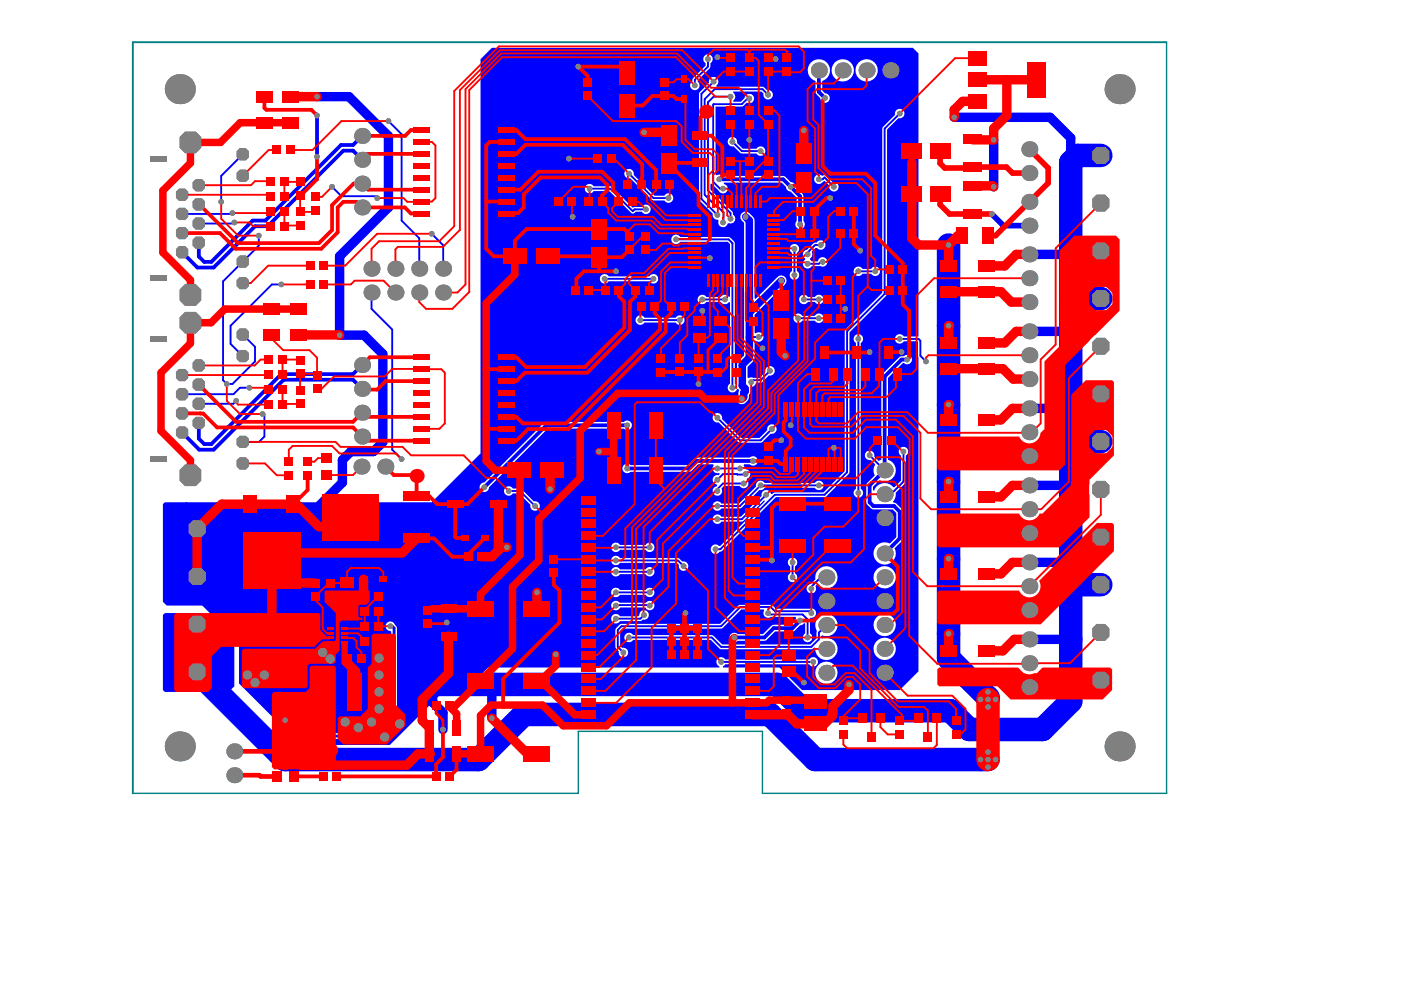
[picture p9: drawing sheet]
<svg xmlns="http://www.w3.org/2000/svg" width="297mm" height="210mm" viewBox="0 0 297 210" stroke-linecap="round" stroke-linejoin="round" font-family="sans-serif">
<path d="M246.8 8.9v159h-85.5v-13.1h-39v13.1h-94.2" fill="none" stroke="#008080" stroke-width=".3"/>
<path d="M246.8 8.9h-218.7v159" fill="none" stroke="#008080" stroke-width=".4"/>
<g fill="#00f">
<path d="M34.5 106.7l.4-.4h4.7l16.5 16.4-.1 .3h-8l-1.6 1.6v1.9l-1.6 1.6h-9.5l-.8-.8z"/>
<path d="M34.5 130.1l.4-.4h7.9l6.8 6.8v8.7l-1.2 1.2h-13.5l-.4-.4z"/>
<path d="M101.7 12.5l2.4-2.4h89l1.2 1.2v59.9h-3.1a1 1 0 0 0-1.5-.3 1 1 0 0 0 0 1.6 1 1 0 0 0 1.5-.3l3 .1 .1 69.7-4 4h-20.6l-4.8-4.8h-11.9l-.1-.2 .5-.4h17.8a1 1 0 0 0 1.5 .2 1 1 0 0 0 0-1.5 1 1 0 0 0-1.5 .2h-17.8a1.01 1.01 0 0 0-1.6-.1 1.01 1.01 0 0 0 .4 1.6v.2h-48.9l-4.8 4.8h-4.4l-11.6 11.6h-18.9l-13-13v-8.7l-12.2-12.1v-16.7l.8-.8h52.1l10.4-10.4zM181 14.9a2.37 2.37 0 0 0 4.7 0 2.37 2.37 0 0 0-4.7 0zM175.9 14.9a2.4 2.4 0 0 0 4.8 0 2.4 2.4 0 0 0-4.8 0zM149.1 11.8a.99 .99 0 0 0 .2 1.6v.5l-2.7 2.6-.1 .7a1 1 0 0 0-.3 1.5 1 1 0 0 0 1.5 .1 1 1 0 0 0-.1-1.5v-.3l2.5-2.5 .2-1.1a1.01 1.01 0 0 0 .3-1.5 1.01 1.01 0 0 0-1.5-.1zM150.3 16.6l-.3 .3v.6l-2 2-.1 .4v22.2l.1 .4 2.8 2.7a.98 .98 0 0 0 1.1 1.3l.1 .2a1 1 0 0 0 .6 1.3 1 1 0 0 0 1.3-.7l.3-.1a1 1 0 0 0 1.3-.5 1 1 0 0 0-.4-1.3l-.2-.7-4.6-4.6v-1.2h.2l1.5 1.4a1.02 1.02 0 0 0 1.7 .3 1.02 1.02 0 0 0-.5-1.6l-.1-.4h12.3l.9 .9a1.01 1.01 0 0 0 1 1l1.3 1.3v5a1.01 1.01 0 0 0 0 1.4 1.01 1.01 0 0 0 1.4 0 1.01 1.01 0 0 0 0-1.4l-.1-5.6-1.6-1.7a1.01 1.01 0 0 0-1-1l-1.1-1.1-.5-.2h-12.8a.98 .98 0 0 0-1.3-.1l-.2-.1v-14.5h5.5l.4-.1 .7-.7a1 1 0 0 0 1.5-.5 1 1 0 0 0-.7-1.3 1 1 0 0 0-1.3 .8l-.8 .8h-1.5l-.1-.2a.97 .97 0 0 0 0-1.7l.1-.2h5.9l.4 .4a1 1 0 0 0 .9 1.3 1 1 0 0 0 1.1-1.1 1 1 0 0 0-1.2-.9l-1-.7h-9.7l-.1-.3a1 1 0 0 0 .3-1.5 1 1 0 0 0-1.5 0zM171.6 13.2a2.35 2.35 0 0 0 .9 3.9l.1 2.6 .9 1a1.01 1.01 0 0 0 1 1.1 1.01 1.01 0 0 0 1.1-1.1 1.01 1.01 0 0 0-1.1-1l-.5-.5v-2.1a2.36 2.36 0 0 0 1.3-3.4 2.36 2.36 0 0 0-3.7-.5zM189.6 23.3l-.2 .3v.7l-2.6 2.6-.1 .3v34.8l-7.8 7.8-.2 .3v29.6l-4.5 4.5h-10.3l-.5 .4-.3-.1a1 1 0 0 0-1.2-.8 1 1 0 0 0-.8 1.2l-4.4 4.4h-4.1a1 1 0 0 0-1.5-.2 1 1 0 0 0 0 1.5 1 1 0 0 0 1.5-.2l4.5-.1 4.6-4.5 .1 .3-9.4 9.4h-.3a1.01 1.01 0 0 0-1.5 0 1.01 1.01 0 0 0 .2 1.5 1.01 1.01 0 0 0 1.4-.3l.6-.1 11.3-11.4h10.5l5.1-5.1v-29.8l7.9-7.9 .1-35 2.4-2.4a1.01 1.01 0 0 0 1.2-1.3 1.01 1.01 0 0 0-1.7-.4zM154.2 29.3a1 1 0 0 0-.1 1.2 1 1 0 0 0 1.1 .5l1.5 1.4 3.4 .1a1 1 0 0 0 1.5 .2 1 1 0 0 0 0-1.5 1 1 0 0 0-1.5 .3h-2.9l-1.3-1.3a1 1 0 0 0-.4-1.1 1 1 0 0 0-1.3 .2zM172.5 37.2a1.05 1.05 0 0 0 .2 1.6 1.05 1.05 0 0 0 1.5-.4l.2-.1 1.1 1a1 1 0 0 0 .8 1.2 1 1 0 0 0 1.1-1.1 1 1 0 0 0-1.2-.8l-1.6-1.5-.6 .1a1.01 1.01 0 0 0-1.5 0zM132.4 36a1 1 0 0 0-.2 1.2 1 1 0 0 0 1.1 .5l4.8 4.7h2.5a1 1 0 0 0 1.5 .3 1 1 0 0 0 0-1.6 1 1 0 0 0-1.5 .3h-2.1l-4.5-4.4a1 1 0 0 0-.4-1.1 1 1 0 0 0-1.2 .1zM124 39.2a1.01 1.01 0 0 0 .1 1.5 1.01 1.01 0 0 0 1.5-.3h3.3l4.8 4.8a.67 .67 0 0 0 .8-.4h1.3a1 1 0 0 0 1.5 .3 1 1 0 0 0 0-1.6 1 1 0 0 0-1.5 .3h-1.5l-.4 .2-4.6-4.5-3.7-.1a.98 .98 0 0 0-1.6-.2zM170.1 53.1a.99 .99 0 0 0 .2 1.6v.3a1 1 0 0 0-.1 1.5 1 1 0 0 0 1.5-.2h1.7a1.02 1.02 0 0 0 1.6-.4 1.02 1.02 0 0 0-.6-1.4 1.02 1.02 0 0 0-1.4 .8h-1.3l-.3-.3v-.3a.95 .95 0 0 0 .3-1.4l.9-.9 .3 .1a1 1 0 0 0 1.5 0 1 1 0 0 0-.1-1.5 1 1 0 0 0-1.5 .3l-.7 .2-1.4 1.3zM180.9 56.7a1.01 1.01 0 0 0 .1 1.5 1.01 1.01 0 0 0 1.5-.3h1.8a1 1 0 0 0 1.5 .3 1 1 0 0 0 0-1.6 1 1 0 0 0-1.5 .3h-1.8a.99 .99 0 0 0-1.6-.2zM127.2 58.3a1.01 1.01 0 0 0 .1 1.5 1.01 1.01 0 0 0 1.5-.3h8.6a1 1 0 0 0 1.5 .3 1 1 0 0 0 0-1.6 1 1 0 0 0-1.5 .3h-8.6a.98 .98 0 0 0-1.6-.2zM167.4 51.9a.99 .99 0 0 0 .2 1.6v3.8a1 1 0 0 0-.3 1.6 1 1 0 0 0 1.5 0 1 1 0 0 0-.2-1.6v-3.8a1.01 1.01 0 0 0 .3-1.5 1.01 1.01 0 0 0-1.5-.1zM169.3 62.7a1.01 1.01 0 0 0 .1 1.5 1.01 1.01 0 0 0 1.5-.3h1.5a1 1 0 0 0 1.5 .2 1 1 0 0 0 0-1.5 1 1 0 0 0-1.5 .3h-1.5a.99 .99 0 0 0-1.6-.2zM168.2 66.6a1.01 1.01 0 0 0 0 1.5 1.01 1.01 0 0 0 1.5-.3h2.7a1 1 0 0 0 1.5 .3 1 1 0 0 0 0-1.5 1 1 0 0 0-1.5 .2h-2.7a.99 .99 0 0 0-1.5-.2zM134.8 67a1.01 1.01 0 0 0 0 1.5 1.01 1.01 0 0 0 1.5-.3h6.7a1 1 0 0 0 1.5 .3 1 1 0 0 0 0-1.5 1 1 0 0 0-1.5 .2h-6.7a.98 .98 0 0 0-1.5-.2zM186.7 79.2l-.2 .5v17.6l-.6 .2-1-.9a1 1 0 0 0-.8-1.3 1 1 0 0 0-1.1 1.1 1 1 0 0 0 1.2 .9l1 1a2.26 2.26 0 0 0-.1 2.3l-1.8 1.8v3.9a2.28 2.28 0 0 0 1.2 1.4l4.4 .1 .7 .8v5l-1.4 1.4a2.36 2.36 0 0 0-3.4 1.7 2.36 2.36 0 0 0 2.7 2.7 2.36 2.36 0 0 0 1.8-3.4l1.7-1.8 .1-5.9-.3-.5-1.1-1.2-.6-.2-.2-.3a2.17 2.17 0 0 0 .6-1.8l2.1-2.2v-5.7a1 1 0 0 0 .3-1.5 1 1 0 0 0-1.5 0 1 1 0 0 0 .2 1.5v5.3l-1.4 1.4h-.2a2.33 2.33 0 0 0-4.1 .7l-.2-.1v-.7l1.4-1.4a2.35 2.35 0 0 0 3.2-1.2 2.35 2.35 0 0 0-1.4-3.1v-17.3l3.1-3.2h.2a1.01 1.01 0 0 0 1.5 0 1.01 1.01 0 0 0-.1-1.4 1.01 1.01 0 0 0-1.4 0l-1 .2zM142.3 49.9a1.01 1.01 0 0 0 .1 1.5 1.01 1.01 0 0 0 1.5-.2h10l.5 .5v11l-.2 .1a.98 .98 0 0 0-1.7 .1h-3.1a1 1 0 0 0-1.5-.3 1 1 0 0 0 0 1.5 1 1 0 0 0 1.5-.2h3.1a.98 .98 0 0 0 1.7 0l.2 .1v17.2a1 1 0 0 0-.1 1.6 1 1 0 0 0 1.6-.4l.3-.1 .2 .3-.2 1a1.12 1.12 0 0 0-.1 1.6 1.12 1.12 0 0 0 1.6 0 1.58 1.58 0 0 0 .8-1.6 1.87 1.87 0 0 0 .2-1.6l.2-.1a.97 .97 0 0 0 1-.9l1.2-.1 1.6-1.5a1 1 0 0 0 1.2-.9 1 1 0 0 0-1.1-1 1 1 0 0 0-.9 1.2l-1.2 1.2-1.8-.1-.5 .2-.2-.1v-2.3l1.4-1.5v-3.9l.3-.1a1 1 0 0 0 1.4-.1 1 1 0 0 0 0-1.4 1 1 0 0 0-1.4-.1l-.3-.1v-3.8l6.5-6.4a1.11 1.11 0 0 0 0-1.6 1.11 1.11 0 0 0-1.6 0l-4.6 4.6-.3-.1v-16.4a2.16 2.16 0 0 0-2.3-1.8 1.25 1.25 0 0 0-.7 1.1 1.25 1.25 0 0 0 .8 1.1v28.1l-1.4 1.5-.1 4.6h-.2l-.2-.1-.1-29.9-.9-1-.3-.2h-10.3a.98 .98 0 0 0-1.6-.2zM101.7 102.4a1.01 1.01 0 0 0 .4 1.6 1.01 1.01 0 0 0 1.4-.9l12.4-12.4h16.1a1.01 1.01 0 0 0 1.4 0 1.01 1.01 0 0 0 0-1.4 1.01 1.01 0 0 0-1.4 0h-16.7l-12.8 12.8zM151.1 87.7a1 1 0 0 0-.2 1.2 1 1 0 0 0 1.1 .5l4.3 4.2h4.8l2-1.9a1 1 0 0 0 1.2-.8 1 1 0 0 0-1.1-1.1 1 1 0 0 0-.9 1.2l-1.6 1.7h-3.9l-4.1-4.1a1 1 0 0 0-.4-1.1 1 1 0 0 0-1.2 .2zM132 98.4a1.01 1.01 0 0 0 0 1.4 1.01 1.01 0 0 0 1.4 0h12.4l.5-.2 1.4-1.4h3.2l.1 .3a1.01 1.01 0 0 0 0 1.2 1.01 1.01 0 0 0 1.2 .4l.1 .2-.3 .2a1 1 0 0 0-1.2 .8 1 1 0 0 0 .8 1.2l.1 .2-.1 .2a1 1 0 0 0-.8 1.3 1 1 0 0 0 1.4 .6 1 1 0 0 0 .4-1.4l.6-.6h3.3a1 1 0 0 0 1.5 .3 1 1 0 0 0 0-1.6v-.2a1.04 1.04 0 0 0 .7-1.2 1.04 1.04 0 0 0-1-.8l-.4-.8 .1-.3h1.2a1.01 1.01 0 0 0 1.4 .1 1.01 1.01 0 0 0 0-1.5 1.01 1.01 0 0 0-1.4 0h-11.2l-.5 .2-1.4 1.4h-12.1a1.01 1.01 0 0 0-1.4 0zM151.1 106.4a1.01 1.01 0 0 0 0 1.5 1.01 1.01 0 0 0 1.5-.3l4.1-.1 4-3.8a.93 .93 0 0 0 1.1-.5h10.6a1 1 0 0 0 1.5 .3 1 1 0 0 0 0-1.6 1 1 0 0 0-1.5 .3h-10.6a.99 .99 0 0 0-1.3-.4 .99 .99 0 0 0-.5 1.2l-3.7 3.6h-3.7a.98 .98 0 0 0-1.5-.2zM180.9 71a.99 .99 0 0 0 .2 1.6v30.8a1 1 0 0 0-.3 1.5 1 1 0 0 0 1.6 0 1 1 0 0 0-.3-1.5v-30.8a1.01 1.01 0 0 0 .3-1.5 1.01 1.01 0 0 0-1.5-.1zM106.9 103.2a1.01 1.01 0 0 0 .1 1.5 1.01 1.01 0 0 0 1.5-.3h1.3l2.4 2.4a1 1 0 0 0 .9 1.3 1 1 0 0 0 1.1-1.1 1 1 0 0 0-1.2-.9l-2.8-2.7h-1.7a.99 .99 0 0 0-1.6-.2zM129.6 115.1a1.01 1.01 0 0 0 .1 1.5 1.01 1.01 0 0 0 1.5-.3h5.4a1 1 0 0 0 1.5 .3 1 1 0 0 0 0-1.6 1 1 0 0 0-1.5 .3h-5.4a.99 .99 0 0 0-1.6-.2zM129.6 120.3a1.01 1.01 0 0 0 .1 1.5 1.01 1.01 0 0 0 1.5-.3h5.4a1 1 0 0 0 1.5 .2 1 1 0 0 0 0-1.5 1 1 0 0 0-1.5 .3h-5.4a.98 .98 0 0 0-1.6-.2zM129.6 117.9a1.01 1.01 0 0 0 .1 1.5 1.01 1.01 0 0 0 1.5-.3h12l.5 .4a1 1 0 0 0 .8 1.3 1 1 0 0 0 1.1-1.1 1 1 0 0 0-1.2-.9l-1-.7h-12.2a.98 .98 0 0 0-1.6-.2zM167 118.3a.99 .99 0 0 0 .2 1.6v1.4a1 1 0 0 0-.3 1.5 1 1 0 0 0 1.5 0 1 1 0 0 0-.2-1.5v-1.4a1.01 1.01 0 0 0 .3-1.5 1.01 1.01 0 0 0-1.5-.1zM184.8 122.2a2.37 2.37 0 0 0 4.7 0 2.37 2.37 0 0 0-4.7 0zM173.2 120.5a2.28 2.28 0 0 0-.7 2.1l-1 1a1 1 0 0 0-.8 1.2 1 1 0 0 0 1.4 .7 1 1 0 0 0 .4-1.5l.3-.3h.3a2.36 2.36 0 0 0 3.3 .2 2.36 2.36 0 0 0 .1-3.4 2.36 2.36 0 0 0-3.3 0zM129.6 124.6a1.01 1.01 0 0 0 .1 1.5 1.01 1.01 0 0 0 1.5-.2h5.4a1 1 0 0 0 1.5 .2 1 1 0 0 0 0-1.5 1 1 0 0 0-1.5 .2h-5.4a.98 .98 0 0 0-1.6-.2zM129.6 127.4a1.01 1.01 0 0 0 .1 1.6 1.01 1.01 0 0 0 1.5-.5h5.3a1.01 1.01 0 0 0 1.5 .5 1.01 1.01 0 0 0 .2-1.5 1.01 1.01 0 0 0-1.5 0h-5.6a.98 .98 0 0 0-1.5-.1zM129.6 130.2a1.01 1.01 0 0 0 .1 1.5 1.01 1.01 0 0 0 1.5-.3h4.3l.5-.3a1.01 1.01 0 0 0 1.3-.8 1.01 1.01 0 0 0-1-1.2 1.01 1.01 0 0 0-1 1.1l-.2 .2h-3.9a.98 .98 0 0 0-1.6-.2zM130.3 132.9l-.1 .4v3.6l.7 .9a1 1 0 0 0 .9 1.3 1 1 0 0 0 1.1-1.1 1 1 0 0 0-1.3-.9l-.4-.4v-3.2l.5-.5h20.9l.3-.1 4-4h4.6l.2 .3a.99 .99 0 0 0 .1 1.3 .99 .99 0 0 0 1.3 0h5.2l.1 .3-.1 .5-.9 .9h-4l-2 2h-5.3a1.01 1.01 0 0 0-1.5 0 1.01 1.01 0 0 0 0 1.4 1.01 1.01 0 0 0 1.5 0l5.9-.1 2-1.9h3.9l1.4-1.3 .4-.1 .4-.3h.3v2.1a1 1 0 0 0-.3 1.5 1 1 0 0 0 1.5 0 1 1 0 0 0-.2-1.5v-3.2a1.03 1.03 0 0 0 1.3-1.1 1.03 1.03 0 0 0-1.5-.9h-7.1l-.7-.7-.4-.2h-6.4l-.3 .2-3.9 3.9h-20.9l-.4 .1zM184.8 132.2a2.37 2.37 0 0 0 4.7 0 2.37 2.37 0 0 0-4.7 0zM132.4 134.2a1.01 1.01 0 0 0 .1 1.5 1.01 1.01 0 0 0 1.4-.3h16.5l1.8 1.8 .4 .2h19.1l.6-.4 .2 .1a2.36 2.36 0 0 0 2.5 2.6 2.36 2.36 0 0 0 2.1-2.9 2.36 2.36 0 0 0-3.1-1.7l-.2-.1v-.4l.2-.2a2.36 2.36 0 0 0 3.2-2 2.36 2.36 0 0 0-3-2.4 2.36 2.36 0 0 0-1.3 3.5l-.2 1.6-1.3 1.3h-18.6l-1.9-1.9-.3-.1h-16.7a.98 .98 0 0 0-1.5-.2zM184.8 137.3a2.37 2.37 0 0 0 4.7 0 2.37 2.37 0 0 0-4.7 0zM172.5 142.4a2.37 2.37 0 0 0 4.7 0 2.37 2.37 0 0 0-4.7 0zM59.6 151.7a1 1 0 0 0-.2 1.1 1 1 0 0 0 1 .6l2.9 2.8 .4 .2h15.1l.4-.2 4.6-4.6 .2-.4v-18.3l-.5-.7a1.01 1.01 0 0 0-1.1-.7 1.01 1.01 0 0 0-.8 1.1 1.01 1.01 0 0 0 1 .9l.2 .2v17.2l-4.2 4.2h-14.7l-2.6-2.6a1 1 0 0 0-.5-1 1 1 0 0 0-1.2 .2z"/>
</g>
<path d="M74.7 31.9l1.9 1.9M53.9 47.9h2.7M42.1 92.8l1.1 1.2M74.7 80.4l1.9 1.9" fill="none" stroke="#00f" stroke-width=".8"/>
<path d="M70.3 39.5l1.9 2M79.8 41.5l.4 .4h-.4M57.5 60.2h2M47.2 80.5l.8 .7M50 84.8l-.6 .6M50.8 82h2M55.5 87.6h.4M55.9 92.4l-1.1 1.1" fill="none" stroke="#00f" stroke-width=".4"/>
<path d="M82.6 132.5h.4l.4 .4" fill="none" stroke="#00f" stroke-width=".6"/>
<circle cx="82.2" cy="25.6" r=".2" fill="#00f"/>
<g fill="none" stroke="#00f" stroke-width=".4">
<path d="M147 16.9v1.2M149.8 12.5v1.6M151 22l-.1 .1M152.3 39.9h.7M122.1 44.9h1.6M134.3 44.3h2.4M138.3 41.9h3.1M151.8 43.9h.2l1.1 1.1M154.6 45.1v1.2M155 51.4h.1M160.9 80.5h-1.6l-.4 .3M110 103.9l3.2 3.2"/>
<path d="M151.4 116.2h1M153 100.3l-1.2 1.2M155.9 100.3h1.8M130.4 128l-.1 .1M130.7 136.9l1.2 1.2M131.5 132.5l-.8 .8M136.3 130.1l-.8 .8M137.4 128l.1 .1M162.5 129.7l.3 .3M163 128.4l.9 .9"/>
</g>
<path d="M146.3 65.8h2.3" fill="none" stroke="#00f" stroke-width=".6"/>
<circle cx="162.9" cy="78.5" r=".2" fill="#00f"/>
<g fill="none" stroke="#00f" stroke-width=".4">
<path d="M148.4 19.9v22.2M149.8 14.1l-2.8 2.8M163.7 12.1l.4 .4M46.8 37.2v5.5M82.2 25.6l2.8 2.8v18.3M120.4 33.6h1.9M124.7 39.9h4.4M149.1 21v20.2M150.9 22.1v16.4l1.4 1.4M151 20.5l-1.2 1.1v18.7M155 30l1.9 2h4M158.5 20.9h-.4l-1.2 1.1"/>
<path d="M174.4 37.5l2 2M187.2 27.2v35M47.2 59.5v21M49.2 45.1l-.2 .2M49.6 47.1l-.2 .2h-7.3M54.7 49.9v2.1M72.2 41.5h7.6M88.7 50.4v6.5M93.8 51.9v5M122.1 44.9l-.9 1M134.3 44.3l-.4 .4M153.1 45l-.1 2.1"/>
<path d="M155 51.4v30.6M168.1 52.6v5.6M173.6 51.8h-1.2l-1.5 1.6v.4M173.8 55.2l-.6 .6h-2.3M48.8 68.9v3.9M53.9 73.4v3.1M78.6 61.9v3.5M83 69.7v25.5l2 1.9M158.5 71.3h2M161.3 73.7h3.2M179.2 70.1v29.8M181.6 71.7v32.6"/>
<path d="M194.7 72.1v3.2l1.2 1.2M42.1 85.4h7.3M48 81.2h1.2M50.8 82l-1.4 1.4M51.4 93.5h3.4M55.9 87.6v4.8M156.5 93.2h4.4M191.1 95.6v6.3M107.6 103.9h2.4M143.4 118.6l1.2 1.2M153 100.3h2.9M157.3 102.3h-4.3l-1.2 1.2v.4"/>
<path d="M167.7 119v3.2M187.2 104.6h1.3M130.3 130.9h5.2M130.7 133.3v3.6M150.6 134.9l2 2M156.6 128.4h6.4M169.8 130l1.1 1.1v3.8M171.7 129.3v.4M174.8 132.3l-1.6 1.6v1.4l-1.5 1.6M174.8 122.2h-1.2l-1.9 2v.4"/>
</g>
<g fill="none" stroke="#00f" stroke-width=".8">
<path d="M173.2 14.9v4.6M67.1 24.4v8.8M72.6 31.9h2.1M76.6 28.8l-1.9 1.9M167.3 39.5l2 2v6M41.8 56.6h3.4M42.1 51.3v3l1.1 1.1M53.5 46.7h2.6M149.2 54.6h1M76.6 77.2l-1.9 2M187.2 79.7v19.8M42.1 89.5v3.3"/>
<path d="M43.2 94h1.5M145.8 81.2h2M163.3 118.6v8.3M184 102.7v3.6l.8 .8M169.3 131.3l-1.6 1.6h-4l-2 2h-6.3"/>
</g>
<g fill="none" stroke="#00f" stroke-width="2">
<path d="M158.5 29.6h5.6M71.8 54.2v16.7M131.1 56.6l-.8 .8M144.6 56.6l1.3 1.3M175.6 41.9v.4M167.7 76.9v15.5M131.5 95.6l.2-.1zM145.9 81.1l-.1 .3M164.4 95.5l.1 .1M176.4 94.8l-.8 .8M107.2 115.8v1.4M119.8 106.9h.4"/>
<path d="M113.6 138.1l-.4 .4h4.4M115.6 122h-1.6l-.4 .4M91.5 144.6v4M104.5 144.8l-.4 .4v6.8M184.1 142.3l-.1 .1"/>
</g>
<path d="M157 77.2v4.4l.6 .6" fill="none" stroke="#00f" stroke-width="1.6"/>
<path d="M83.4 132.9v18.3" fill="none" stroke="#00f" stroke-width=".6"/>
<circle cx="174" cy="55.4" r=".2" fill="#00f"/>
<g fill="none" stroke="#00f" stroke-width="2">
<path d="M73.8 20.5l8.4 8.3M122.3 34.8v8.7l1.4 1.4M170.1 35.6v2.1l4.2 4.2h1.3M175.6 42.3l3.6 3.6M179.2 53h2.8M217.8 53.8h8.7M77 70.9l4 4M217.8 70.1h8.7M81 93.6l-2 2h-4.8M182 114.8v12.4h-7.2l-.2-.3M113.6 122.4v3M115.6 122l2.2 2.2"/>
<path d="M129.4 123.3l-.9 .9M140.5 123.3l4.5 4.4 .8-.8M187.2 127.2h-.1M217.8 135.3h8.7M91.5 148.6l2.2 2.2v3.6M182 140.5v1.9l-2.4 2.4"/>
</g>
<g fill="none" stroke="#00f" stroke-width=".4">
<path d="M151 17.3l-2.6 2.6M151.2 18.9l-2.1 2.1M161.3 18.9l1.2 1.2M170.1 18.5v9.1M129.1 39.9l4.8 4.8M174.4 37.5l-.4 .4h-.8M190.3 24l-3.1 3.2M54.7 52l-7.5 7.5M91.3 49.5l2.5 2.4M148.4 42.1l3.4 3.4M149.1 41.2l2.7 2.7M154.2 50.7l.8 .7"/>
<path d="M173.8 55.2l.2 .2M48.8 72.8l2.6 2.5M51.4 70.8l2.5 2.6M162.9 78.5l-2 2M164.5 73.7l1.6 1.6M168.9 67.3h4.3M170.1 63.4h3.1M190.3 71.7h4l.4 .4M163.3 90.8l-2.4 2.4M179.2 99.9l-4.8 4.8M160.9 102.7l-4.4 4.4M162.1 104.7l-5.2 5.2"/>
<path d="M191.1 101.9l-2.6 2.7"/>
</g>
<path d="M173.2 19.5l1.3 1.3M72.1 30.7h2.6M165.7 37.9l1.6 1.6M43.2 55.4h1.5M149.2 54.6l-3.3 3.3M190.7 74.5h1.8M191.9 76.1h-1.2l-3.5 3.6M42.2 95.2h3M184.8 107.1h4.4l1.1 1.2" fill="none" stroke="#00f" stroke-width=".8"/>
<path d="M60.3 152.4l3.4 3.3M83.4 151.2l-4.6 4.5" fill="none" stroke="#00f" stroke-width=".6"/>
<path d="M79.6 122l1 1" fill="none" stroke="#00f" stroke-width="5"/>
<path d="M157.7 45.9l.8 .8M158.5 66.1v9.6l-1.5 1.5M157.6 82.2v.6l-.3 .3v.9l-.4 .4" fill="none" stroke="#00f" stroke-width="1.6"/>
<path d="M209.8 45.3l2.5 2.5" fill="none" stroke="#00f" stroke-width="1.2"/>
<circle cx="226.5" cy="135.3" r=".99" fill="#00f"/>
<path d="M232.9 32.9h-4.9l-1.5 1.5v114l-5.9 6h-15.5l-4-4h-31l-5.6-5.6h-73M200.7 51.8v87.5l8.3 8.3v.4M226.5 63l.2 .2h6.2M232.9 93.4h-6.2l-.2 .2M41.7 122h37.9M80.6 123l7.4 7.4v10.7l3.5 3.5M232.9 123.7l-6.4 .1M41.7 142.2l18.6 18.5h41l9.5-9.5h52.1l9.5 9.5h36.6" fill="none" stroke="#00f" stroke-width="5"/>
<g fill="none" stroke="#00f" stroke-width="2">
<path d="M122.3 14.1v20.7l6.8-6.8h7.2M67.1 20.5h6.7M82.2 28.8v15.1l-10.4 10.3M170.1 27.6v8l-6-6M201.9 24.8h20.3l4.3 4.4v5.2M210.2 29.6v9.9M123.7 44.9l11.8 11.7M131.1 56.6h13.5M145.9 57.9v7.9M179.2 45.9v19.5M71.8 70.9h5.2M81 74.9v18.7"/>
<path d="M145.9 66.1v15M179 65.6l-11.3 11.3-1.6-1.6M74.2 95.6l-1.8 1.7v4.8l-9.7 9.8h-21M126.7 95.6v4.7M131.5 95.6l-17.5 17.4v9h-11.5M145.8 81.4l-14.1 14.1h32.7M167.7 92.4l-3.2 3.2h11.1M217.8 86.4h8.7M107.2 117.2l-4.7 4.8M116.4 103.5l3.4 3.4M187.2 109.6l-5.2 5.2M217.8 119h8.7"/>
<path d="M217.8 102.7h8.7M102.5 122l-15.5 1h-6.4M113.6 125.4v12.7M117.8 124.2h10.7M129.4 123.3h11.1M145 127.7v2M145.8 126.9h28.8M187.1 127.2h-5.1v13.3l2 1.9M184.1 142.3h3.1"/>
</g>
<g fill="none" stroke="#00f" stroke-width=".4">
<path d="M151.2 18.9h10.1M151.8 12.1h11.9M164.1 12.5l6 6M51.4 32.7l-4.6 4.5M133.1 36.7l5.2 5.2M151 20.5h3.6M151 22h5.9M38.5 45.3h10.5M85 46.7l3.7 3.7M127.9 59h10.4M143 50.7h11.2M149.8 40.3l4.8 4.8"/>
<path d="M181.6 57.4h3.6M53.9 76.5l-4.7 4.7M57.5 60.2l-8.7 8.7M78.6 65.4l4.4 4.3M135.5 67.7h8.3M148.6 63.4h4.8M187.2 62.2l-8 7.9M38.5 83.4h10.9M151.8 99.1h4.7M151.8 88.4l4.7 4.8M184 96.3l3.2 3.2M130.3 118.6h13.1"/>
<path d="M130.3 115.8h7.2M151.8 109.9h5.1M151.8 107.1h4.7M160.9 102.7h12.3M174.4 104.7h-10.5l-11.5 11.5M130.3 125.4h7.2M130.3 121h7.2M130.4 128h7M133.1 134.9h17.5M152.6 136.9h19.1M156.6 128.4l-4 4.1h-21.1M162.8 130h7"/>
<path d="M163.9 129.3h7.8M152.6 140.1h19.5"/>
</g>
<g fill="none" stroke="#00f" stroke-width=".8">
<path d="M72.1 30.7l-16 16M72.6 31.9l-16 16M152.2 37.9h13.5M38.5 53.4l3.3 3.2M53.5 46.7l-8.8 8.7M53.9 47.9l-8.7 8.7M74.7 79.2h-15.2l-14.8 14.8M184 74.5h6.7M38.5 91.5l3.7 3.7M74.7 80.4h-14.7l-14.8 14.8M132.7 90h-17.1l-13.1 13.1M159.3 97.5h-11.9l-1.6 1.6h-13.1"/>
<path d="M187.2 99.5l-3.2 3.2M190.3 108.3v5.6l-3.1 3.2"/>
</g>
<path d="M158.5 46.7v19.4l6.8-6.7" fill="none" stroke="#00f" stroke-width="1.6"/>
<path d="M212.3 47.8h5.5" fill="none" stroke="#00f" stroke-width="1.2"/>
<path d="M63.7 155.7h15.1" fill="none" stroke="#00f" stroke-width=".6"/>
<g fill="#808080">
<circle cx="107.2" cy="115.8" r=".6"/>
<circle cx="201.9" cy="24.8" r=".6"/>
<circle cx="190.3" cy="24" r=".6"/>
<circle cx="200.7" cy="68.9" r=".6"/>
<circle cx="200.7" cy="85.6" r=".6"/>
<circle cx="200.7" cy="101.9" r=".6"/>
<circle cx="200.7" cy="118.2" r=".6"/>
<circle cx="195.9" cy="76.5" r=".6"/>
<circle cx="207.4" cy="160.7" r=".6"/>
<circle cx="209" cy="162.3" r=".6"/>
<circle cx="210.6" cy="160.7" r=".6"/>
<circle cx="209" cy="159.1" r=".6"/>
<circle cx="209" cy="149.6" r=".6"/>
<circle cx="210.6" cy="148" r=".6"/>
<circle cx="207.4" cy="148" r=".6"/>
<circle cx="209" cy="146.4" r=".6"/>
<circle cx="209" cy="160.7" r=".6"/>
<circle cx="209" cy="148" r=".6"/>
<circle cx="200.7" cy="51.8" r=".6"/>
<circle cx="200.7" cy="134.1" r=".6"/>
<circle cx="80.2" cy="139.3" r=".99"/>
<circle cx="78.6" cy="152.8" r=".99"/>
<circle cx="75.8" cy="154" r=".99"/>
<circle cx="80.2" cy="150" r=".99"/>
<circle cx="73" cy="152.8" r=".99"/>
<circle cx="60.3" cy="152.4" r=".6"/>
<circle cx="94.5" cy="131.7" r=".6"/>
<circle cx="113.6" cy="125.4" r=".6"/>
<circle cx="93.7" cy="154.4" r=".6"/>
<circle cx="80.2" cy="142.8" r=".99"/>
<circle cx="80.2" cy="146.4" r=".99"/>
<circle cx="68.3" cy="138.1" r=".99"/>
<circle cx="69.9" cy="139.4" r=".99"/>
<circle cx="149.8" cy="12.5" r=".6"/>
<circle cx="171.7" cy="124.6" r=".6"/>
<circle cx="167.7" cy="122.2" r=".6"/>
<circle cx="167.7" cy="119" r=".6"/>
<circle cx="130.3" cy="121" r=".6"/>
<circle cx="130.3" cy="118.6" r=".6"/>
<circle cx="151.8" cy="109.9" r=".6"/>
<circle cx="151.8" cy="107.1" r=".6"/>
<circle cx="151.8" cy="103.9" r=".6"/>
<circle cx="173.2" cy="37.9" r=".6"/>
<circle cx="174.5" cy="20.8" r=".6"/>
<circle cx="176.4" cy="39.5" r=".6"/>
<circle cx="175.6" cy="41.9" r=".6"/>
<circle cx="151.8" cy="88.4" r=".6"/>
<circle cx="170.9" cy="53.8" r=".6"/>
<circle cx="170.9" cy="55.8" r=".6"/>
<circle cx="113.2" cy="107.1" r=".6"/>
<circle cx="107.6" cy="103.9" r=".6"/>
<circle cx="168.1" cy="58.2" r=".6"/>
<circle cx="178.8" cy="65.4" r=".6"/>
<circle cx="161.3" cy="73.7" r=".6"/>
<circle cx="160.5" cy="71.3" r=".6"/>
<circle cx="46.8" cy="42.7" r=".6"/>
<circle cx="49.2" cy="45.1" r=".6"/>
<circle cx="49.6" cy="47.1" r=".6"/>
<circle cx="54.7" cy="49.9" r=".6"/>
<circle cx="48" cy="81.2" r=".6"/>
<circle cx="55.5" cy="87.6" r=".6"/>
<circle cx="67.1" cy="24.4" r=".6"/>
<circle cx="67.1" cy="33.2" r=".6"/>
<circle cx="67.1" cy="20.5" r=".6"/>
<circle cx="82.2" cy="25.6" r=".6"/>
<circle cx="71.8" cy="70.9" r=".6"/>
<circle cx="163.3" cy="118.6" r=".6"/>
<circle cx="151.8" cy="12.1" r=".6"/>
<circle cx="164.1" cy="12.5" r=".6"/>
<circle cx="158.5" cy="29.6" r=".6"/>
<circle cx="160.9" cy="32" r=".6"/>
<circle cx="155" cy="30" r=".6"/>
<circle cx="136.3" cy="28" r=".6"/>
<circle cx="136.7" cy="44.3" r=".6"/>
<circle cx="124.7" cy="39.9" r=".6"/>
<circle cx="121.2" cy="45.9" r=".6"/>
<circle cx="120.4" cy="33.6" r=".6"/>
<circle cx="133.1" cy="36.7" r=".6"/>
<circle cx="141.4" cy="41.9" r=".6"/>
<circle cx="147" cy="18.1" r=".6"/>
<circle cx="157.7" cy="45.9" r=".6"/>
<circle cx="162.1" cy="104.7" r=".6"/>
<circle cx="167.3" cy="90" r=".6"/>
<circle cx="165.3" cy="93.2" r=".6"/>
<circle cx="132.7" cy="99.1" r=".6"/>
<circle cx="132.7" cy="90" r=".6"/>
<circle cx="102.5" cy="103.1" r=".6"/>
<circle cx="116.4" cy="103.5" r=".6"/>
<circle cx="126.7" cy="95.6" r=".6"/>
<circle cx="170.1" cy="144.4" r=".6"/>
<circle cx="190.3" cy="71.7" r=".6"/>
<circle cx="191.9" cy="76.1" r=".6"/>
<circle cx="190.7" cy="74.5" r=".6"/>
<circle cx="169.3" cy="131.3" r=".6"/>
<circle cx="162.5" cy="129.7" r=".6"/>
<circle cx="155.4" cy="134.9" r=".6"/>
<circle cx="152.6" cy="140.1" r=".6"/>
<circle cx="171.7" cy="129.7" r=".6"/>
<circle cx="53.9" cy="144.4" r=".99"/>
<circle cx="55.9" cy="142.8" r=".99"/>
<circle cx="52.4" cy="142.8" r=".99"/>
<circle cx="176.4" cy="94.8" r=".6"/>
<circle cx="184" cy="96.3" r=".6"/>
<circle cx="191.1" cy="95.6" r=".6"/>
<circle cx="170.9" cy="134.9" r=".6"/>
<circle cx="184" cy="74.5" r=".6"/>
<circle cx="145" cy="129.7" r=".6"/>
<circle cx="170.1" cy="63.4" r=".6"/>
<circle cx="160.9" cy="102.7" r=".6"/>
<circle cx="157.3" cy="102.3" r=".6"/>
<circle cx="137.5" cy="121" r=".6"/>
<circle cx="151.8" cy="101.5" r=".6"/>
<circle cx="130.3" cy="115.8" r=".6"/>
<circle cx="173.2" cy="67.3" r=".6"/>
<circle cx="173.2" cy="63.4" r=".6"/>
<circle cx="169.3" cy="47.5" r=".6"/>
<circle cx="135.5" cy="67.7" r=".6"/>
<circle cx="143.8" cy="67.7" r=".6"/>
<circle cx="154.6" cy="46.3" r=".6"/>
<circle cx="153" cy="47.1" r=".6"/>
<circle cx="151.8" cy="45.5" r=".6"/>
<circle cx="152.2" cy="37.9" r=".6"/>
<circle cx="50" cy="84.8" r=".6"/>
<circle cx="143" cy="50.7" r=".6"/>
<circle cx="156.9" cy="84.4" r=".6"/>
<circle cx="165.3" cy="59.4" r=".6"/>
<circle cx="153" cy="39.9" r=".6"/>
<circle cx="174" cy="55.4" r=".6"/>
<circle cx="158.5" cy="20.9" r=".6"/>
<circle cx="154.6" cy="20.5" r=".6"/>
<circle cx="162.5" cy="20.1" r=".6"/>
<circle cx="151" cy="17.3" r=".6"/>
<circle cx="59.5" cy="60.2" r=".6"/>
<circle cx="70.3" cy="39.5" r=".6"/>
<circle cx="79.8" cy="41.9" r=".6"/>
<circle cx="172.1" cy="140.1" r=".6"/>
<circle cx="173.2" cy="102.7" r=".6"/>
<circle cx="52.8" cy="82" r=".6"/>
<circle cx="147.8" cy="81.2" r=".6"/>
<circle cx="166.1" cy="75.3" r=".6"/>
<circle cx="130.3" cy="57.4" r=".6"/>
<circle cx="170.1" cy="27.6" r=".6"/>
<circle cx="182" cy="53" r=".6"/>
<circle cx="168.1" cy="52.6" r=".6"/>
<circle cx="173.6" cy="51.8" r=".6"/>
<circle cx="127.9" cy="59" r=".6"/>
<circle cx="138.3" cy="59" r=".6"/>
<circle cx="150.2" cy="54.6" r=".6"/>
<circle cx="148.6" cy="65.8" r=".6"/>
<circle cx="167.3" cy="39.5" r=".6"/>
<circle cx="181.6" cy="104.3" r=".6"/>
<circle cx="181.6" cy="71.7" r=".6"/>
<circle cx="163.3" cy="90.8" r=".6"/>
<circle cx="181.6" cy="57.4" r=".6"/>
<circle cx="185.2" cy="57.4" r=".6"/>
<circle cx="137.5" cy="115.8" r=".6"/>
<circle cx="144.6" cy="119.8" r=".6"/>
<circle cx="122.3" cy="14.1" r=".6"/>
<circle cx="168.9" cy="67.3" r=".6"/>
<circle cx="159.3" cy="97.5" r=".6"/>
<circle cx="151.8" cy="99.1" r=".6"/>
<circle cx="158.9" cy="80.9" r=".6"/>
<circle cx="155" cy="82" r=".6"/>
<circle cx="162.9" cy="78.5" r=".6"/>
<circle cx="91.3" cy="49.5" r=".6"/>
<circle cx="85" cy="97.1" r=".6"/>
<circle cx="82.6" cy="132.5" r=".6"/>
<circle cx="157.7" cy="100.3" r=".6"/>
<circle cx="156.5" cy="99.1" r=".6"/>
<circle cx="151.4" cy="116.2" r=".6"/>
<circle cx="148.6" cy="63.4" r=".6"/>
<circle cx="153.4" cy="63.4" r=".6"/>
<circle cx="210.2" cy="29.6" r=".6"/>
<circle cx="210.2" cy="39.5" r=".6"/>
<circle cx="209.8" cy="45.3" r=".6"/>
<circle cx="179.6" cy="144.8" r=".6"/>
<circle cx="130.3" cy="125.4" r=".6"/>
<circle cx="137.5" cy="125.4" r=".6"/>
<circle cx="130.3" cy="128.1" r=".6"/>
<circle cx="137.5" cy="128.1" r=".6"/>
<circle cx="136.3" cy="130.1" r=".6"/>
<circle cx="133.1" cy="134.9" r=".6"/>
<circle cx="131.9" cy="138.1" r=".6"/>
<circle cx="117.6" cy="138.5" r=".6"/>
<circle cx="130.3" cy="130.9" r=".6"/>
<circle cx="81.4" cy="155.9" r=".99"/>
<circle cx="84.6" cy="153.2" r=".99"/>
<circle cx="104.1" cy="152" r=".6"/>
<circle cx="188.4" cy="14.9" r="1.69"/>
<circle cx="76.6" cy="77.2" r="1.69"/>
<circle cx="76.6" cy="28.8" r="1.69"/>
<circle cx="187.2" cy="109.6" r="1.69"/>
<circle cx="49.6" cy="164" r="1.69"/>
<circle cx="49.6" cy="159" r="1.69"/>
<circle cx="76.6" cy="92.4" r="1.69"/>
<circle cx="76.6" cy="87.3" r="1.69"/>
<circle cx="78.6" cy="56.9" r="1.69"/>
<circle cx="78.6" cy="61.9" r="1.69"/>
<circle cx="83.7" cy="56.9" r="1.69"/>
<circle cx="83.7" cy="61.9" r="1.69"/>
<circle cx="76.6" cy="38.9" r="1.69"/>
<circle cx="76.6" cy="43.9" r="1.69"/>
<circle cx="93.8" cy="56.9" r="1.69"/>
<circle cx="93.8" cy="61.9" r="1.69"/>
<circle cx="174.8" cy="142.4" r="1.69"/>
<circle cx="174.8" cy="137.3" r="1.69"/>
<circle cx="174.8" cy="132.3" r="1.69"/>
<circle cx="174.8" cy="127.2" r="1.69"/>
<circle cx="174.8" cy="122.2" r="1.69"/>
<circle cx="187.2" cy="132.2" r="1.69"/>
<circle cx="187.2" cy="137.3" r="1.69"/>
<circle cx="187.2" cy="142.3" r="1.69"/>
<circle cx="187.2" cy="117.1" r="1.69"/>
<circle cx="187.2" cy="122.2" r="1.69"/>
<circle cx="187.2" cy="127.2" r="1.69"/>
<circle cx="187.2" cy="104.6" r="1.69"/>
<circle cx="187.2" cy="99.5" r="1.69"/>
<circle cx="236.9" cy="157.9" r="3.2"/>
<circle cx="81.5" cy="98.7" r="1.69"/>
<circle cx="76.5" cy="98.7" r="1.69"/>
<circle cx="76.6" cy="82.3" r="1.69"/>
<circle cx="76.6" cy="33.8" r="1.69"/>
<circle cx="173.2" cy="14.9" r="1.69"/>
<circle cx="178.3" cy="14.9" r="1.69"/>
<circle cx="236.9" cy="18.9" r="3.2"/>
<circle cx="38" cy="157.9" r="3.2"/>
<circle cx="88.7" cy="56.9" r="1.69"/>
<circle cx="88.7" cy="61.9" r="1.69"/>
<circle cx="217.8" cy="135.3" r="1.69"/>
<circle cx="217.8" cy="140.3" r="1.69"/>
<circle cx="217.8" cy="119" r="1.69"/>
<circle cx="217.8" cy="124" r="1.69"/>
<circle cx="217.8" cy="102.7" r="1.69"/>
<circle cx="217.8" cy="107.8" r="1.69"/>
<circle cx="217.8" cy="86.4" r="1.69"/>
<circle cx="217.8" cy="91.5" r="1.69"/>
<circle cx="217.8" cy="70.1" r="1.69"/>
<circle cx="217.8" cy="75.2" r="1.69"/>
<circle cx="217.8" cy="53.8" r="1.69"/>
<circle cx="217.8" cy="58.9" r="1.69"/>
<circle cx="217.8" cy="42.7" r="1.69"/>
<circle cx="217.8" cy="36.6" r="1.69"/>
<circle cx="38" cy="18.9" r="3.2"/>
<circle cx="183.3" cy="14.9" r="1.69"/>
<circle cx="217.8" cy="145.4" r="1.69"/>
<circle cx="217.8" cy="112.8" r="1.69"/>
<circle cx="217.8" cy="96.5" r="1.69"/>
<circle cx="217.8" cy="80.2" r="1.69"/>
<circle cx="217.8" cy="129.1" r="1.69"/>
<circle cx="217.8" cy="47.8" r="1.69"/>
<circle cx="217.8" cy="63.9" r="1.69"/>
<circle cx="217.8" cy="31.6" r="1.69"/>
</g>
<g fill="#808080">
<path d="M37.2 52.7l.7-.6h1.3l.6 .6v1.3l-.6 .7h-1.3l-.7-.7z" fill-rule="evenodd"/>
<path d="M37.9 48h1.3l.6 .7v1.3l-.6 .6h-1.3l-.7-.6v-1.3z" fill-rule="evenodd"/>
<path d="M37.2 44.6l.7-.6h1.3l.6 .6v1.3l-.6 .7h-1.3l-.7-.7z" fill-rule="evenodd"/>
<path d="M37.2 40.6l.7-.7h1.3l.6 .7v1.3l-.6 .6h-1.3l-.7-.6z" fill-rule="evenodd"/>
<path d="M50.1 92.9l.6-.7h1.3l.7 .7v1.3l-.7 .6h-1.3l-.6-.6z" fill-rule="evenodd"/>
<path d="M50.1 36.6l.6-.7h1.3l.7 .7v1.2l-.7 .7h-1.3l-.6-.7z" fill-rule="evenodd"/>
<path d="M50.1 32l.6-.6h1.3l.7 .6v1.3l-.7 .6h-1.3l-.6-.6z" fill-rule="evenodd"/>
<path d="M37.9 82.1h1.3l.6 .7v1.3l-.6 .6h-1.3l-.7-.6v-1.3z" fill-rule="evenodd"/>
<path d="M37.2 86.8l.7-.6h1.3l.6 .6v1.3l-.6 .7h-1.3l-.7-.7z" fill-rule="evenodd"/>
<path d="M37.9 90.2h1.3l.6 .7v1.3l-.6 .6h-1.3l-.7-.6v-1.3z" fill-rule="evenodd"/>
<path d="M37.2 78.7l.7-.6h1.3l.6 .6v1.3l-.6 .7h-1.3l-.7-.7z" fill-rule="evenodd"/>
<path d="M50.1 74.7l.6-.6h1.3l.7 .6v1.3l-.7 .6h-1.3l-.6-.6z" fill-rule="evenodd"/>
<path d="M50.1 70.2l.6-.7h1.3l.7 .7v1.2l-.7 .7h-1.3l-.6-.7z" fill-rule="evenodd"/>
<path d="M50.1 54.7l.6-.6h1.3l.7 .6v1.3l-.7 .7h-1.3l-.6-.7z" fill-rule="evenodd"/>
<path d="M50.1 59.3l.6-.7h1.3l.7 .7v1.3l-.7 .6h-1.3l-.6-.6z" fill-rule="evenodd"/>
<path d="M50.1 97.4l.6-.6h1.3l.7 .6v1.3l-.7 .6h-1.3l-.6-.6z" fill-rule="evenodd"/>
<path d="M40.8 88.8l.6-.6h1.3l.7 .6v1.3l-.7 .7h-1.3l-.6-.7z" fill-rule="evenodd"/>
<path d="M40.8 84.8l.6-.7h1.3l.7 .7v1.3l-.7 .6h-1.3l-.6-.6z" fill-rule="evenodd"/>
<path d="M40.8 80.7l.6-.6h1.3l.7 .6v1.3l-.7 .7h-1.3l-.6-.7z" fill-rule="evenodd"/>
<path d="M41.4 76h1.3l.7 .7v1.3l-.7 .6h-1.3l-.6-.6v-1.3z" fill-rule="evenodd"/>
<path d="M31.7 71.2h3.6v1.2h-3.6z" fill-rule="evenodd"/>
<path d="M31.7 58.3h3.6v1.2h-3.6z" fill-rule="evenodd"/>
<path d="M39.9 131.2l.9-.9h1.8l.9 .9v1.8l-.9 .9h-1.8l-.9-.9z" fill-rule="evenodd"/>
<path d="M39.9 141.3l.9-.9h1.8l.9 .9v1.8l-.9 .8h-1.8l-.9-.8z" fill-rule="evenodd"/>
<path d="M39.9 121.1l.9-.9h1.8l.9 .9v1.8l-.9 .9h-1.8l-.9-.9z" fill-rule="evenodd"/>
<path d="M41.4 50.1h1.3l.7 .6v1.3l-.7 .6h-1.3l-.6-.6v-1.3z" fill-rule="evenodd"/>
<path d="M40.8 46.6l.6-.6h1.3l.7 .6v1.3l-.7 .7h-1.3l-.6-.7z" fill-rule="evenodd"/>
<path d="M40.8 42.6l.6-.7h1.3l.7 .7v1.3l-.7 .6h-1.3l-.6-.6z" fill-rule="evenodd"/>
<path d="M40.8 38.5l.6-.6h1.3l.7 .6v1.3l-.7 .7h-1.3l-.6-.7z" fill-rule="evenodd"/>
<path d="M31.7 96.4h3.6v1.3h-3.6z" fill-rule="evenodd"/>
<path d="M31.7 33h3.6v1.3h-3.6z" fill-rule="evenodd"/>
<path d="M39.9 111l.9-.9h1.8l.9 .9v1.8l-.9 .9h-1.8l-.9-.9z" fill-rule="evenodd"/>
<path d="M231.1 132.9l.9-.9h1.8l.9 .9v1.8l-.9 .9h-1.8l-.9-.9z" fill-rule="evenodd"/>
<path d="M231.1 112.7l.9-.9h1.8l.9 .9v1.8l-.9 .9h-1.8l-.9-.9z" fill-rule="evenodd"/>
<path d="M231.1 92.6l.9-.9h1.8l.9 .9v1.7l-.9 .9h-1.8l-.9-.9z" fill-rule="evenodd"/>
<path d="M231.1 72.4l.9-.9h1.8l.9 .9v1.8l-.9 .8h-1.8l-.9-.8z" fill-rule="evenodd"/>
<path d="M231.1 52.2l.9-.9h1.8l.9 .9v1.8l-.9 .9h-1.8l-.9-.9z" fill-rule="evenodd"/>
<path d="M231.1 32l.9-.9h1.8l.9 .9v1.8l-.9 .9h-1.8l-.9-.9z" fill-rule="evenodd"/>
<path d="M38 99.4l1.1-1.1h2.3l1.2 1.1v2.3l-1.2 1.2h-2.3l-1.1-1.2z" fill-rule="evenodd"/>
<path d="M38 67.1l1.1-1.1h2.3l1.2 1.1v2.3l-1.2 1.2h-2.3l-1.1-1.2z" fill-rule="evenodd"/>
<path d="M38 61.3l1.1-1.2h2.3l1.2 1.2v2.3l-1.2 1.1h-2.3l-1.1-1.1z" fill-rule="evenodd"/>
<path d="M38 29l1.1-1.1h2.3l1.2 1.1v2.3l-1.2 1.1h-2.3l-1.1-1.1z" fill-rule="evenodd"/>
<path d="M231.1 143l.9-.9h1.8l.9 .9v1.8l-.9 .9h-1.8l-.9-.9z" fill-rule="evenodd"/>
<path d="M231.1 122.8l.9-.9h1.8l.9 .9v1.8l-.9 .9h-1.8l-.9-.9z" fill-rule="evenodd"/>
<path d="M231.1 102.6l.9-.8h1.8l.9 .8v1.8l-.9 .9h-1.8l-.9-.9z" fill-rule="evenodd"/>
<path d="M231.1 82.5l.9-.9h1.8l.9 .9v1.7l-.9 .9h-1.8l-.9-.9z" fill-rule="evenodd"/>
<path d="M231.1 62.3l.9-.9h1.8l.9 .9v1.8l-.9 .9h-1.8l-.9-.9z" fill-rule="evenodd"/>
<path d="M231.1 42.1l.9-.9h1.8l.9 .9v1.8l-.9 .9h-1.8l-.9-.9z" fill-rule="evenodd"/>
</g>
<g fill="#f00">
<path d="M57.5 146.8l.4-.4h6.8l.8-.8v-4.4l.4-.3h4.8l.3 .3v21l-.6 .7h-7l-.3-.1-3.3 .1-.3-.1h-1.5l-.5-.5z"/>
<path d="M79 134.1h4.4l.4 .4v14.7l2 2v2.4l-4 3.9h-9.2l-1.1-1.1v-4.4l.3-.4h4.4l1.6-1.6v-8.8l.8-.7v-6z"/>
<path d="M72.2 135.7h1.4v3.3l2.6 2.6v8.8h-2.8v-8.8l-1.2-1.1z"/>
<path d="M198.3 141.6l.4-.4h16.7l.6 .6a2.34 2.34 0 0 0 2.8 .6h.6l1.2-1.2h14.3l.4 .4v4.4l-2 2h-19.5l-2.8-2.8h-12.3l-.4-.4z"/>
<path d="M198.3 125.4l.4-.4h16.9a2.35 2.35 0 0 0 3.2 1.2 2.35 2.35 0 0 0 1-3.3l12.3-12.2h3.2l.4 .3v5.6l-15.5 15.5h-21.5l-.4-.4z"/>
<path d="M68.7 125.2l.2-.2h9.3v2.3l-.7 .7h-1.3l-.4 .2v2.2l.3 .2 .6 .1v.5l-.8 .1h-3.7l-.4 .4v6l-.8 .8-.4-.4v-2.4l.3-.1 .1-.3v-5.6l-2.3-2.4z"/>
<path d="M51.2 137.7l.4-.4h15.1l1.6-1.6h2.4l.3 .4v4l-.3 .4h-5.2l-.4 .3v4.4l-.4 .4h-13.1l-.4-.4z"/>
<path d="M36.9 130.1l.3-.4h30.3l.3 .3v3.3l1.2 1.3 .7 .1 .3 .3-.3 .3h-1.6l-1.6 1.6h-19.7l-2 2v6.7l-.8 .8h-6.8l-.3-.4z"/>
<path d="M198.3 109.1l.4-.4h16.9a2.33 2.33 0 0 0 2.2 1.4 2.33 2.33 0 0 0 2.1-1.4h.7l5.9-6 .1-19.2 3.1-3h5.6l.4 .3v15.5l-5.2 5.2v8l-6.4 6.3h-25.4l-.4-.4zM230.2 93.5a2.65 2.65 0 0 0 5.3 0 2.65 2.65 0 0 0-5.3 0z"/>
<path d="M224.1 53l3.2-3.1h8.8l.8 .8v15.1l-11.6 11.5v21l-1.2 1.2h-25.4l-.4-.4v-6.3l.4-.4h16.9a2.34 2.34 0 0 0 2.6 1.4 2.34 2.34 0 0 0 1.9-2.2l.9-.8v-14.3l3.1-3.2zM230.2 63.2a2.65 2.65 0 0 0 5.3 0 2.65 2.65 0 0 0-5.3 0z"/>
</g>
<path d="M60.2 38.3l.1 .2M60.3 47.7l-.1 .2M55.1 76.1l-1.2 1.2M57.5 71.7l2.4 2.4M63.3 76.1l.2 .1M50 84.8v.4l.4 .4M59.9 85.5l-.1 .1" fill="none" stroke="#f00" stroke-width=".4"/>
<g fill="#f00">
<circle cx="63.5" cy="79.1" r=".2"/>
<circle cx="63.5" cy="41.4" r=".2"/>
</g>
<path d="M63.5 41.4h.1" fill="none" stroke="#f00" stroke-width=".8"/>
<path d="M67.1 82.3h.9M67.3 96.9l-.8 .8M66.7 126.2v.7" fill="none" stroke="#f00" stroke-width=".4"/>
<circle cx="65.6" cy="56.2" r=".2" fill="#f00"/>
<path d="M66.7 44.5l-.3 .3M66.7 41.7h1.4M75 59.4l-.8 .8M71 93.5l1 1.1M69.6 123.4h.3M69.9 133.9l.1 .1M71.4 134.9v.5M72.9 137.7v1M74.2 120.2l-.8 .8v2.2M75.4 136.9l1.1 1.1v1.3" fill="none" stroke="#f00" stroke-width=".4"/>
<path d="M65.9 23.2l1.2 1.2M67.1 37.9h.1M76.6 82.3l.2 .1" fill="none" stroke="#f00" stroke-width=".8"/>
<path d="M70 136.9v.7" fill="none" stroke="#f00" stroke-width=".6"/>
<circle cx="80" cy="132.5" r=".2" fill="#f00"/>
<path d="M84.2 52.2l-.5 .6M89.1 42.7h-2.9M92.1 41.9l-.7 .8M89.1 78.1h.1M93.8 61.9h3M83.8 95.9l1.2 1.2M102.9 101.1h1.9M80.2 120.2l.9 .9v1.5" fill="none" stroke="#f00" stroke-width=".4"/>
<path d="M102.9 52.6l1.6 1.6M102.9 78.1h.1M102.9 90.7h1.9M87.9 100.5l.2 .2M90.8 105l1.7 1.7M96.3 113.6l.2 .2M99 117.4v.4" fill="none" stroke="#f00" stroke-width=".8"/>
<path d="M92.3 149.6v1.3" fill="none" stroke="#f00" stroke-width=".6"/>
<path d="M96.1 149.6h-.9l1.4 1.4" fill="none" stroke="#f00" stroke-width="1.6"/>
<circle cx="115" cy="108.9" r=".2" fill="#f00"/>
<path d="M121.3 39.5l-3.2 3.2M124.3 39.5l.4 .4v2.6l-.2 .2M121 45.7l.2 .2M128.3 59.4l-.2 .2v1.8M124.3 118.3l.3 .3M124.4 121h.1" fill="none" stroke="#f00" stroke-width=".4"/>
<path d="M124.3 16.1v1.3" fill="none" stroke="#f00" stroke-width=".8"/>
<circle cx="128.1" cy="61.4" r=".2" fill="#f00"/>
<path d="M127.3 54.2l.2 .2h-.8M128.5 40.2l-1.1 1.2" fill="none" stroke="#f00" stroke-width=".8"/>
<path d="M128.7 44v1M129.5 44v.7M130.3 130.9v.2M131.9 138.1v.8" fill="none" stroke="#f00" stroke-width=".4"/>
<circle cx="130.3" cy="128.1" r=".2" fill="#f00"/>
<path d="M133.1 36.7l-.3 .3M133.1 48.7v.8M133.1 59.4v.6M132.3 60l-1.4 1.4M132.3 117.8l-.8 .8h-1.2M136.2 130l.1 .1" fill="none" stroke="#f00" stroke-width=".4"/>
<path d="M132.1 48.5l1 1v.5M133.1 52.9l-1.6 1.5M130.9 61.4v1.3" fill="none" stroke="#f00" stroke-width=".8"/>
<circle cx="137.5" cy="121" r=".2" fill="#f00"/>
<g fill="none" stroke="#f00" stroke-width=".4">
<path d="M145.7 16.8h-2.6l-.6 .6M146.3 15.4h.1M147 15.1h.1M149.8 11.7v.8M151.8 12.1l.1 .2M153.1 15.1l-2.1 2.2M144.6 21l.4 .4M150.8 31.6l1.1 1.1M151.9 36l-1 1M154.6 37v.9M155.8 39.2v3.5M156.5 38.3l.3 .3"/>
<path d="M157.8 39.8v2.9M134.3 47.5h3.2M135.7 40.3l1.2 1.1v1.2M136 50h.7M137.3 59.9v1.5M137.7 41.4v.9M140.1 51.5l-1.3 1.4M141.7 41.7l-.3 .2M143.1 50.6l-.1 .1M144 51.5l-.4 .4h-1.1M144.4 49.4l.2 .2M144.6 52.5l-.1 .1"/>
<path d="M145.4 48.4l.2 .2M147 51.5h2.3M150.9 59.4v2M151.9 59.4v2.3l-.9 .9M151.9 45.4l-.1 .1M152.9 59.4v2.6l-.8 .8M152.9 44.8l.2 .2-.1 1.1M154.9 40.9v1.8M157.8 59.4v2.4M157.8 45.8l-.1 .1M135.6 65l-.1 .1M139.8 63.6l-1.3 1.4"/>
<path d="M143.8 67.7v2M144.9 65v1.7M147 65v.8M149.6 71.5l-1.8 .1M151 65l.9 .8M152.5 68h.6M155.8 66.5l.2 .2M134.8 85.1l-.5 .5M151 99.1h.8M155 82h.7M156.6 99l-.1 .1M151 107.1h.8"/>
<path d="M151.4 103.9h.4M156.1 112.2l1.2 1.2M157.3 102.3h.3M155 122.2l1.3 1.3"/>
</g>
<path d="M135.9 37.6l-.2 .2M142.5 20.3l.6 .7h1.5M149.4 23.6l-1.2 1.2M152.8 37h.3l-.9 .9M134.4 61.4v1.3M138.5 65v1.3" fill="none" stroke="#f00" stroke-width=".8"/>
<path d="M145 129.7l-.2 .2" fill="none" stroke="#f00" stroke-width=".99"/>
<path d="M151.8 78.7h.9M155.6 75.7l.1 .1" fill="none" stroke="#f00" stroke-width=".6"/>
<circle cx="154.6" cy="20.5" r=".2" fill="#f00"/>
<path d="M158.8 39.9v2.8M159.5 36.3h-.3l-.7 .7M161.2 39.5l-1.4 1.4v1.8M159.8 59.4v2.5M160.8 55.5l-1 1M159.2 71.8l1.9 1.9h.2M159.3 68l-.1 .1M159.3 63.8v1.3h1l1 1M160.9 102.7l.2 .2M159.3 120.9l-.1 .1" fill="none" stroke="#f00" stroke-width=".4"/>
<g fill="#f00">
<circle cx="158.5" cy="26.3" r=".2"/>
<circle cx="158.5" cy="20.9" r=".2"/>
</g>
<g fill="none" stroke="#f00" stroke-width=".4">
<path d="M158.5 10.9v1.4h1.4l.6 .6M162.5 33.6v.5M162.5 23.4h1.4l1 1M163.8 44.6v1M163.8 46.6h2M162.9 78.5h.1M163.3 99.9l1 1.1M164.7 89.4l-1.4 1.4M162.6 101.4l1 1M162.9 100.7l1 1M162.5 128.9v.8M164.1 128.9v1.2l-.9 1"/>
<path d="M164.2 138.7l-.5 .6M164.9 136.5l-2.2 2.1M163.7 145.2l-1 1"/>
</g>
<path d="M162.5 97.4l.2 .1h1.8l.6 .7M165.3 93.2h-1.4l-1.4 1.3M163.1 118.4l.2 .2" fill="none" stroke="#f00" stroke-width=".8"/>
<g fill="#f00">
<circle cx="162.5" cy="26.3" r=".2"/>
<circle cx="162.5" cy="15.1" r=".2"/>
</g>
<path d="M162.5 12.3h1.4l.2 .2" fill="none" stroke="#f00" stroke-width=".4"/>
<path d="M166.9 142.2h.9" fill="none" stroke="#f00" stroke-width=".8"/>
<circle cx="166.9" cy="138.7" r=".2" fill="#f00"/>
<path d="M166.9 134.3l.5 .6" fill="none" stroke="#f00" stroke-width=".4"/>
<circle cx="168.5" cy="123" r=".2" fill="#f00"/>
<path d="M166.4 54.5l3.3 .1M168 52.5l.1 .1M169.5 53.2l-.7 .7h-1.8l-.4-.4M167.7 119h.1M168.8 100.3l-.6 .7M167.7 122.2l.8 .8" fill="none" stroke="#f00" stroke-width=".4"/>
<path d="M167.3 92.8v1.6" fill="none" stroke="#f00" stroke-width=".8"/>
<circle cx="169.5" cy="53.2" r=".2" fill="#f00"/>
<path d="M166.5 15.1l.1 .2h2.7M167.7 44.7h1.7M169.1 49.6l.3 .3" fill="none" stroke="#f00" stroke-width=".4"/>
<path d="M169.3 47.5l.1 .1v2.3" fill="none" stroke="#f00" stroke-width=".8"/>
<circle cx="166.5" cy="10.9" r=".2" fill="#f00"/>
<path d="M166.5 10.9v1.4M171.4 89.7l.6 .6M172.3 81.8l-.9 .9M172.7 89l.5 .6M174 83.7v2.9M171.1 123.3h1.5M172.4 137.3l-1.6 1.7" fill="none" stroke="#f00" stroke-width=".4"/>
<path d="M173.6 129.9l-1.4 1.4" fill="none" stroke="#f00" stroke-width=".8"/>
<circle cx="171.7" cy="59.4" r=".2" fill="#f00"/>
<path d="M170.5 52.2h1l.7 .7M170.6 55.5l.3 .3M170.9 53.4h.1M170.9 53.4v.4M172.2 56.9l-.5 .5M172.3 49.5v1.2" fill="none" stroke="#f00" stroke-width=".4"/>
<circle cx="172.3" cy="44.7" r=".4" fill="#f00"/>
<path d="M172.3 44.4v.3M174.8 41.9h.8M191 55.7v1.3M184 74.5l-.1 .1M188.1 74.5l-.1 .1M191 64.4l1.3 1.4M192.3 75.7l-.4 .4M189.9 128.9l-.9 1" fill="none" stroke="#f00" stroke-width=".8"/>
<g fill="none" stroke="#f00" stroke-width=".4">
<path d="M172.1 25.3l1 1.1M172.4 36.3l.8 .8v.8M175.6 37.9h.1M176 38.7h.4M177.8 44.7h-1.4l-1.2 1.2M181.6 57.4l-1.2 1.2M185.6 57l-.4 .4M180.4 68.5l-1.2 1.2M183.6 60.6l.8 .8M195.9 75.7v.8M175.7 84l-.4 .4v2.2M176.3 80.6l-.6 .5"/>
<path d="M176.4 94.8l.2 .1M177.9 95l-.3-.2h-2l-.3 .3M179.3 81.1l-.7 .7M185.7 93.2l-1.7 1.7M192.4 96.1l-.1 .1M184.1 104.6l-1.3 1.3M184.4 101.9l-.8 .8M187.2 132.2h1M176.3 140.8l-1.5 1.6M178.9 142.4h1.9M179.1 143.2h1.3M195.5 149.6l.8 .8"/>
<path d="M198.2 157.6l-.7 .7M200.7 148.4l1.6 1.6"/>
</g>
<path d="M176.2 149.4v1.5" fill="none" stroke="#f00" stroke-width="2"/>
<g fill="#f00">
<circle cx="200.7" cy="134.1" r=".99"/>
<circle cx="200.7" cy="118.2" r=".99"/>
<circle cx="200.7" cy="101.9" r=".99"/>
<circle cx="200.7" cy="85.6" r=".99"/>
<circle cx="200.7" cy="68.9" r=".99"/>
</g>
<path d="M60.2 38.3v3.2M46.8 42.7v3.6M49.6 47.1h3.2M60.2 44.7v3.2M63.5 41.4v3.4M57.5 70.9v.8M59.8 76.1v3.2M59.8 82.4v3.2M204.3 154.4l-1.1 1M217.8 140.3l-.1 .2" fill="none" stroke="#f00" stroke-width=".4"/>
<path d="M232.9 113.6v.4M63.3 148.4v8.9" fill="none" stroke="#f00" stroke-width="2"/>
<path d="M55.9 20.5v2.3l.4 .4M42.1 43.2h.1M42.4 87.5h.6" fill="none" stroke="#f00" stroke-width=".8"/>
<path d="M54.9 164l.2 .3" fill="none" stroke="#f00" stroke-width=".99"/>
<circle cx="68.4" cy="164.3" r=".4" fill="#f00"/>
<path d="M80.2 51l-1.6 1.6v4.3M83.7 52.8v4.1M65.5 74.1l1.6 1.6v3.7l-.3-.3M88.7 61.9v2M70.3 94.4l1.5 1.5M76.5 98.7l-1.8 1.8M66.7 126.9l1.6 1.6M71.4 135.4l-1.4 1.5M72.9 136v1.7M74.7 135l.7 .7v1.2" fill="none" stroke="#f00" stroke-width=".4"/>
<path d="M71.8 70.9h.1" fill="none" stroke="#f00" stroke-width="2"/>
<path d="M74.8 38.9h1.8M72.6 42.7l-1.2 1.2M75.4 42.7l1.2 1.2M74.7 90.4l1.9 2M76.6 87.3l-1.9 2M88.1 100.7v4.3" fill="none" stroke="#f00" stroke-width=".8"/>
<g fill="#f00">
<circle cx="92.3" cy="164.3" r=".4"/>
<circle cx="90.8" cy="159.5" r=".99"/>
</g>
<path d="M116.4 99.8v3.7M94.9 134.6v7.8M90.8 154v5.5" fill="none" stroke="#f00" stroke-width="2"/>
<g fill="none" stroke="#f00" stroke-width=".4">
<path d="M91.4 30l.7 .8M132.8 37v2.1M135.7 39.1v1.2M138.8 39.1v1.2M141.7 39.1v2.6M143.1 25.6l1.1 1.2v3.2M145 21.4v8.2M121 42.7v3M127.4 42.7l1.3 1.3M127.9 59l.4 .4M133.5 57.8l-1.2 1.3v.9M135.1 42.7l1.6 1.6"/>
<path d="M138.2 45.9l1.7 1.7M139.8 57.5v6.1M140.6 57.8v5.8M139.8 73.7v2.1M144.9 66.7l-1.1 1M145.4 67.3v3.6l-1.6 1.6v3.3M147.8 71.6v4.2M138.7 99.5v2.1l1.9 1.9M130.3 115.8l-.1 .1M139 114.2v5.2M140.2 115v7.6M141.4 116.6v7.6"/>
<path d="M143 117v10.7"/>
</g>
<g fill="none" stroke="#f00" stroke-width=".8">
<path d="M122.3 14.1l2 2M131.4 14.1l1.3 1.3M103.6 30l-.7 .8M126.9 37.5l1.6 1.6v1.1M135.7 37.8v1.3M135.9 34.8v2.8M138.8 36v3.1M148.2 24.8v3.9M102.9 42.7h.1M108.9 50.9v3.3M110.8 41.1v2.8M126.7 54.4v3"/>
<path d="M127.4 41.4v1.3M130.8 41.4v1.3M147.8 40.9v2.6M130.9 62.7l1.2 1.2M138.5 66.3l1.1 1.1v2.3M140.8 67.4v2.8M117.2 121.2v2.6M96.6 162.9l-1.4 1.4"/>
</g>
<path d="M96.6 151v3" fill="none" stroke="#f00" stroke-width="1.6"/>
<path d="M148.6 65.8v1.5l-.7 .7M94.5 131.7l-.2 .3" fill="none" stroke="#f00" stroke-width=".6"/>
<path d="M144.8 133v5.5M147.6 133v5.5" fill="none" stroke="#f00" stroke-width=".99"/>
<circle cx="152.6" cy="140.1" r=".2" fill="#f00"/>
<g fill="none" stroke="#f00" stroke-width=".4">
<path d="M158.9 10.5l-.4 .4M150.9 37v5.7M151 33.2v2.7M154.6 37.9l1.2 1.3M154.6 20.5v2.9M154.6 26.3l.4 .4v3.3M156.5 34.4v3.9M156.8 38.6v4.1M158.5 20.9v2.5M158.5 26.3v3.3M158.5 37v2.1M161.7 34.1l-2.2 2.2"/>
<path d="M161.7 37l-2.9 2.9M164.9 39.1l-.4 .4M151.9 42.7v2.7M152.9 42.7v2.1M153 46.1v1M157.8 42.7v3.1M158.8 59.4v3.9l.5 .5M159.8 56.5v2.9M165.7 42.7l-1.9 1.9M166.4 50.6l.4 .4M151 62.6v2.4M151.9 65.8v1.6l.6 .6"/>
<path d="M152.1 62.8v1.1M154.4 69.3v3.6M155.4 67.2v4.9M156 66.7v5.1M159.2 68.1v3.7M161.3 66.1v4.8l-.4 .4h-.4M168.1 66.5l.8 .8v9M170.8 79.2h1.7M170.9 67.3v9.2M172.4 72.5v3.4M150.6 87.2l1.2 1.2M162.5 82.6v3.8"/>
<path d="M163.2 83.1v3.8M163.7 99l1.2 1.3M163.9 83.4v4M164.7 83.6v5.8M167.5 86.6v2.8M167.5 98.2v1.5l-.6 .6M168.8 86.6v4.5M168.8 98.2v2.1M171.4 82.7v7M171.4 98.2v1.9M172.7 98.2v1.7M173.3 82.5l-.6 .7v5.8"/>
<path d="M174 98.2v1.5l-1.6 1.5M151.4 116.2v12.3M156.1 105.5v6.7M167.7 115.5v3.5M163.7 139.3v5.9M166.9 134.3v4.4M170.8 139v4.1l2.4 2.5M172.6 123.3l1.3 1.3M172.1 140.1v3.1l1.5 1.6"/>
</g>
<path d="M152.4 71.5h.1" fill="none" stroke="#f00" stroke-width=".6"/>
<path d="M150.5 28.7l2.3 2.3M167.5 39.3l-.2 .2M165.3 59.4v4.2M163.2 115.9l.1-.1v2.8M164.2 106.6l-.9 .9M169.3 131.3l-.2 .2h-2.2" fill="none" stroke="#f00" stroke-width=".8"/>
<path d="M155.4 134.9l-.4 .4M172.2 148.2l.2 .2" fill="none" stroke="#f00" stroke-width="1.6"/>
<g fill="#f00">
<circle cx="173.2" cy="67.3" r=".2"/>
<circle cx="173.2" cy="63.4" r=".2"/>
</g>
<g fill="none" stroke="#f00" stroke-width=".4">
<path d="M172.1 17.7l-1.2 1.2v6.7l1.5 1.6M172.8 18.9l-.7 .8v5.6M183.3 18.1l-.7 .8M176.4 38.7v.8M171.7 57.4v7.2M172.2 52.9v4M172.3 50.7l-.3 .3M177.8 49.5v3l-3 2.9M177.9 59.4v4M184.3 54.1l.9 .9v2.4M173.2 63.4v1.6M176.3 79.2v1.4"/>
<path d="M186.1 72.5l-.1 6.8M189.8 79.2l-.3 .3M193.9 78.1l-1.1 1.1M196.4 75.2l-.5 .5M181.6 87.2l-2.4 2.4M184 94.9v1.4M186 81.6l-1.6 1.6M189.5 82l-1.9 2M191 95.6h.1M192.4 92.9v3.2M175.9 115.5h1.3M181.6 104.3v4"/>
<path d="M194.7 105.5l2.3 2.3M179.2 134.9l2.8 2.8v3.8M184 137.7v4.7M180.4 143.2l1.6 1.6M190.8 151.3v1.1M196.3 150.4v5.5M198.2 152v5.6M202.3 150v2.5"/>
</g>
<path d="M200.7 51.8v4.5M200.7 68.9v3.7M200.7 85.6v3.2M200.7 101.9v3.2M200.7 118.2v3.2M200.7 134.1v3.6M176.2 150.9l-.1 .1v.5" fill="none" stroke="#f00" stroke-width="2"/>
<path d="M183.2 36.7l2 2M180.7 49.5v2.2M191 57v7.4M192.3 65.8v9.9M187.2 117.1l2.7 2.8v9" fill="none" stroke="#f00" stroke-width=".8"/>
<circle cx="200.7" cy="51.8" r=".99" fill="#f00"/>
<g fill="none" stroke="#f00" stroke-width=".4">
<path d="M96.1 19.3v28.6M98.5 18.9v41.3M99.3 19.1v42.7M160.5 12.9v11.4M162.5 15.1v5M183.3 14.9v3.2M42.1 39.2h11M56.8 31.7h1.7M60.3 38.5h3.2M61.4 31.7h4.7M70.3 39.5l-2.2 2.2M92.1 30.8v11.1"/>
<path d="M151.9 32.7v3.3M158.5 29.6v4.5M162.5 26.3v7.3M164.9 24.4v14.7M172.4 27.2v9.1M173.1 26.4v9.1M184.3 39.8v14.3M50.4 49.9h4.3M51.4 59.9h1.6M56.7 56.2h8.9M57 41.2l.3 .3M57.3 44.7l-.4 .4"/>
<path d="M60.3 47.7h3.2M63.5 44.8h2.9M65.6 59.4l-.8 .8h-5.3M155.8 59.4v7.1M156.8 59.4v12.2M168.1 58.2v8.3M175.2 45.9v4.4M180.4 58.6v9.9M183.6 41.1v19.5M223.3 52.5v20.4M42.1 77.3h11.8M59.8 76.1h3.5"/>
<path d="M59.9 74.1h5.6M66.8 79.1h-3.3v3.5M70.7 79.7l-2.7 2.6M94.1 78.9v10.7M135.5 65.1v2.6M148.6 63.4l-1.6 1.6M155.7 78.7v3.3M157.8 61.8v6M160.2 77v8.1M160.9 76.7v8.9M161.6 76.4v9.7M162.6 64.7v13.8"/>
<path d="M173.2 65l-2.3 2.3M177.9 63.4v3.9M179.3 79.2v1.9M181.6 62.6v9.1M183.1 79.2v2.5M186 79.3v2.3M189.5 79.5v2.5M193.9 62.6v15.5M220.2 76.1v13.5M48 81.2v3.6M56.5 82l.4 .4M59.9 85.5h3.6"/>
<path d="M65.1 97.7h1.4M67.3 96.9h1.8M70.3 94.4h-8.4l-.8 .8M134.3 85.6v21.1M138.7 90v9.5M153.4 95.6v30.9M155 96.3v25.9M158.9 80.8v4.4M168.8 81.1v5.5M175.3 95.1v3.1M176.6 94.9v3.3M177.9 95v3.2"/>
<path d="M191.5 97.9v35M192.3 96.2v38.3M193.1 92.4v28.6M194.7 91.6v13.9M218.3 91.5l-.6 .1M226.1 80v21.9M58.6 100.6h2.5M132.3 111.8v6M134.6 111.9v27.8M136.2 111.5v18.5M137.5 112.6v3.2M172.1 113.8v3.6"/>
<path d="M182.8 105.9v10.3M190.8 103.6v26M232.9 103.5v5.4M68.3 128.5v4.6l.8 .8h.8M72.9 135h1.8M72.9 134h2.8M77.2 132.5l-.5 .5h-3.8M80 129.3v3.2h2.6M149.8 125v12.3M164.9 129.5v7M171.7 124.6v5.1M75 140.8v5.6"/>
<path d="M182 144.8v3.2M184.4 146v9.9M204.3 150v4.4"/>
</g>
<path d="M205.9 35.4l-.2 .2M221.8 35.6v3.1" fill="none" stroke="#f00" stroke-width="1.2"/>
<path d="M34.5 40.3v13.1M34.1 78.9v12.3M40.3 68.3h4.4M102.9 64.2v33.3M122.7 91.2v9.9M108.4 124.2v13.1M155 135.3v13.4" fill="none" stroke="#f00" stroke-width="1.6"/>
<g fill="none" stroke="#f00" stroke-width=".8">
<path d="M56.3 23.2h9.6M67.1 33.2v4.7M102.9 30.8v21.8M152.8 31v6M185.2 38.7v11.2M70.3 43.4v5.3M71.4 43.9v5.3M172.3 44.7v4.8M180.7 44.7v4.8M132.1 63.9v5.4M133.3 63.9v5.9M147.8 78.7v2.5"/>
<path d="M132.7 90v9.1M96.3 106.7v6.9M163.3 107.5v8.3M118.4 125v6.7M96.6 159.9v3M106.4 143.6v5.6M92.3 161.7v2.6"/>
</g>
<path d="M144.8 129.9v3.1" fill="none" stroke="#f00" stroke-width=".99"/>
<path d="M213 16.9v7.5M67.1 20.5h-5.6M192.9 34.4v16.1M228.5 87.7v18.2M59.1 117l-1.6 1.6M57.5 134.1l.4 .4M60.7 134.5h3.8M61.7 138.3h3.8M179.6 144.8v1.2" fill="none" stroke="#f00" stroke-width="2"/>
<path d="M70 137.6l-.8 .7h-3.7" fill="none" stroke="#f00" stroke-width=".6"/>
<circle cx="77.2" cy="129.3" r=".2" fill="#f00"/>
<g fill="none" stroke="#f00" stroke-width=".4">
<path d="M98.5 18.9l7.5-7.6h37.2l7.2 7.3h5.8l2.3 2.3M99.3 19.1l6.9-7h36.8l8.3 8.4h3.3M140.6 17.4h1.9M145.7 16.8l1.3 1.3M151 17.3l-6.7-6.7h-38.5l-8.5 8.5v29.6l-3.6 3.5h-9.5M151.9 12.3h2.7M153.1 15.1h5.4M158.5 10.9l-.4-.4h-7.1l-1.2 1.2M158.9 10.5h7.2l.4 .4M162.5 15.1h4M169.3 15.3l.8-.8v-3.6l-1.1-1.1h-63.5l-9.4 9.5M172.8 18.9h9.8"/>
<path d="M178.3 14.9v.9l-1.9 1.9h-4.3M206.7 12.3h-4.6l-11.8 11.7M56.8 31.7l-5.4 5.5M57.3 38.3h-3.4l-.8 .9M82.2 25.6h-10l-6.1 6.1M89.1 30h2.3M120.4 33.6h6.1M121.3 39.5h3M124.3 20.3l5.4 5.3h13.4M129.4 33.6h.5l3.2 3.1M144.2 30l2.4 2.4h3.6l.8 .8M145 29.6l2 2h3.8"/>
<path d="M151 35.9l-1.1 1.1v5.7M153 39.9h.9l1 1M154.6 34.1h3.9M158.5 39.1l-.7 .7M160.5 24.3l2 2M160.9 32l1.6 1.6M161.2 39.5h3.3M173.1 35.5l2.5 2.4M176 38.7l-3.9 4h-6.4M176.4 38.7h4.8l2.4 2.4M184.3 39.8l-1.9-1.9h-6.8l-3.9 4h-8.8l-.7 .8h-1.4M38.5 41.2h18.5"/>
<path d="M46.8 46.3l3.6 3.6M49.2 45.1h7.7M52.8 47.1l.8 .8h3.7M56.7 56.2l-3.7 3.7M75 59.4h6.1l2.6 2.5M79.8 41.9h5.6l.8 .8M89.1 42.7h2.3M91.3 49.5h-11.5l-6.8 6.7h-4.5M96.1 47.9l-3.2 3.1h-12.7M128.7 45l1.7 1.7h7.5l1.6 1.7h5.9M129.5 44.7l1.2 1.2h7.5M130.8 42.7l-1.3 1.3"/>
<path d="M133.7 42.7h1.4M134.3 47.5l-1.2 1.2M136 50l-2.9 2.9M136.7 52.9h2.1M136.9 42.6l3.9 4h6.2M137.5 47.5l1.8 1.9h5.1M137.7 42.3l3.2 3.3h6.1M138.3 59l-1 .9M138.8 40.3l-1.1 1.1M139.9 47.6h7.1M140.1 51.5h2l.4 .4M143.1 50.6h3.9"/>
<path d="M144 51.5h3M144.5 52.6h-3.1l-5.1 5.2h-2.8M144.6 52.5h2.4M144.6 49.6h2.4M145.6 48.6h1.4M147 56.5h-5.1l-1.3 1.3M147 55.5h-5.2l-2 2M147 54.5l3.2 .1M147 53.5h-5.3l-5.1 5.1h-2.7l-.8 .8M150.2 50.7l-.9 .8M153.9 42.7v2.9l.7 .7M153.9 59.4v3.5l-.5 .5"/>
<path d="M160.8 55.5h9.8M163.8 56.5h5.4l.9 .9 .1 6.1M163.8 52.5h4.2M163.8 54.5h2.6M163.8 53.5h2.8M163.8 50.6h2.6M163.8 49.6h5.3M166.8 51h5.2M167.7 44.7l-1.9 1.9M170.5 52.2l-1 1M170.9 53.4l-1.2 1.2M171.7 59.4h3.3"/>
<path d="M174 55v.4h.8M175.2 50.3l-1.6 1.5M185.6 57h2.5M217.8 58.9h-20.2l-3.7 3.7M232.9 43l-9.6 9.5M55.1 76.1h1.8M56.9 79.3l-18.4 .1M68.5 60.2h5.7M89.1 78.1h-6.1l-1.6 1.6h-10.7M89.1 78.1h4.3l.7 .8M98.5 60.2l-1.7 1.7M99.3 61.8l-3.6 3.6h-5.6l-1.4-1.5"/>
<path d="M124.6 61.4h3.5M133.1 60l1.3 1.4M140.6 63.6l1.4 1.4M143.8 69.7l-4 4M147 65.8l-1.6 1.5M150.9 61.4l-.7 .7v8.8l-.6 .6M152.1 63.9l3.3 3.3M153.1 68l1.3 1.3M154.4 72.9l-2 2M155.4 72.1l4.8 4.9M156 71.8l4.9 4.9M156.8 71.6l4.8 4.8"/>
<path d="M157.8 67.8l.2 .2h1.3M159.8 61.9l2.8 2.8M168.9 76.3l-6.4 6.3M170.8 79.2l-2 1.9M170.9 76.5l-7 6.9M171.7 64.6l-1.5 1.4v10.2l-7 6.9M172.4 75.9l-7.7 7.7M173.2 67.3h1.8M173.2 63.4h1.8M177.9 65.4h.9M179.2 69.7h-4l-2.8 2.8M183.6 60.6l-2 2"/>
<path d="M184.4 61.4h3.7M189.8 79.2h3M190.3 71.7h-3.4l-.8 .8M196.4 75.2h21.4M223.3 72.9l-3.1 3.2M232.9 73.3l-6.8 6.7M48 84.8l2.8 2.8h4.7M50.4 85.6h6.5M51.4 98.1h4.7l2.5 2.5M51.4 93.5h19.6M52.8 82h3.7M61.1 95.2v2.5"/>
<path d="M71.8 95.9h12M72 94.6h13.2l1.8 1.7h11.1l4.8 4.8M94.1 89.6l-1.1 1.1h-3.9M134.8 85.1h13.3l2.1 2.1h.4M151 99.1l-13.5 13.5M156.6 99h7.1M158.9 85.2l-26.6 26.6M160.2 85.1l-26.5 26.5v19.6l-7.4 7.4h-1.9M160.9 85.6l-26.3 26.3M161.6 86.1l-25.4 25.4M162.5 86.4l-9.1 9.2M163.2 86.9l-9 9v29.1l1 1h4"/>
<path d="M163.3 99.9h-5.2l-.4 .4M163.9 87.4l-8.9 8.9M168.8 91.1l1.7 1.7h10.4l2.4-2.4h6.6l2.5 2.5M170.1 98.2v2.1l-1.4 1.4h-4.8M172 90.3h8.1l2.3-2.3h8.7l3.6 3.6M172.3 81.8h6.3M172.7 99.9l-3.2 3.2h-7.3l-.2-.2h-.9M173.2 89.6h6M174 98.2h.1M175.7 84h11.9M175.7 81.1h-4.3l-1.3 1.3v8l1.2 1.2h9.1l2.8-2.8h6.3l3.6 3.6M181.6 87.2h10.3l4.4 4.4h21.4"/>
<path d="M183.1 81.7l-.8 .8h-9M184.4 83.2h-10l-.4 .5M188.6 93.2l2.4 2.4M191.5 97.9l-1.2-1.2h-4.7l-4.5 4.5h-8.7l-2.6 2.7h-6.9l-.8 .8M220.2 89.6l-1.9 1.9M69.1 100.5h5.6M104.8 101.1l2.8 2.8M113.2 107.1l1.8 1.8M117.2 118.3h7.1M124.4 115.9h5.8M124.6 118.6h5.7M134.3 106.7l-6.7 6.7h-3.2"/>
<path d="M139 119.4l-1.5 1.6M144.6 119.8l5.2 5.2M151 107.1l-9.6 9.5M151.4 103.9l-11.2 11.1M151.8 109.9h-1.6l-7.2 7.1M151.8 101.5l-12.8 12.7M157.3 113.4h1.9M162.6 101.4h-2.4l-4.1 4.1M162.9 100.7h-3.7l-1.6 1.6M164.3 101h3.9M164.9 100.3h2M171.4 100.1l-2.3 2.3h-5.5"/>
<path d="M172.1 117.4l-3.5 3.5h-9.3M173.2 102.7h10.4M175.9 115.5l-13.4 13.4M181.6 108.3l-3.2 3.1h-4l-2.3 2.4M182.8 116.2l-2.8 2.8h-6l-9.9 9.9M184.1 104.6h3.1M184.4 101.9h4.8l1.6 1.7M226.1 101.9l-5.8 5.9h-23.3M232.9 108.9l-15.1 15.1h-21.6l-3.1-3M69.6 123.4l-2.9 2.8M72.9 138.7l2.1 2.1M73.4 123.2l-.1 .2h-3.4"/>
<path d="M74.2 120.2h6M75.7 134l1.7 1.7M80 126.1l-2.8 2.9v3.5M124.5 121h5.8M130.3 131.1l-2.5 2.5h-3.4M130.3 125.4l-3.2 3.1h-2.7M130.3 128.1l-2.9 3h-3M131.9 138.9l-4.8 4.8h-2.7M133.1 134.9l-6.3 6.2h-2.4M134.6 139.7l-6.5 6.5h-3.7M140.2 122.6l-2.7 2.8M141.4 124.2l-3.9 3.9"/>
<path d="M143 127.7l-5.1 5.2v8.3l-7.5 7.5h-6M149.8 137.3l2.8 2.8M151.4 128.5l5 5.1h2.8M153.4 126.5l2 2h3.8M156.3 123.5h2.9M159.2 138.6h3.5M159.2 131.1h4M164.2 138.7h2.7M167.4 134.9h11.8M171.1 123.3l-6.2 6.2M172.4 137.3h2.4M174.8 132.3h3.8l5.4 5.4"/>
<path d="M187.2 122.2l-2.4 2.4h-10.9M190.8 129.6l-2.6 2.6M191.5 132.9l-4.3 4.4M192.3 134.5l6 6h19.4M232.9 133.8l-6.5 6.5h-8.6M159.2 146.2h3.5M176.3 140.8h4.1l10.4 10.5M178.4 155.4v2.1l.8 .8h18.3M178.9 142.4l-2.4 2.4h-2.9M179.1 143.2l-2.4 2.4h-3.5M180.8 142.4l3.6 3.6M182 141.5l8.1 8.1h5.4"/>
<path d="M182 148l-3.6 3.6v.9l.6-.5h3.5M184 142.4l5.9 6h10.8M186.3 152v1.9l1.5 1.5h2.5M187.2 142.3l4.8 4.9h9.5l2.8 2.8M194.4 152l-.5 .5h-3.6M202.3 155.4h.9"/>
</g>
<g fill="none" stroke="#f00" stroke-width="2">
<path d="M206.7 16.9h12.6M136.3 28h4.5l.6 .6M170.1 27.6v5M205.9 39.3h4.1l.2 .2M206.7 21.4h-3l-1.8 1.8v1.6M213 24.4l-2.8 2.8v2.4h-4.3M203.5 49.9h-.8l-2 1.9h-6.4l-1.4-1.3M217.8 53.8h-2.8l-2.4 2.5h-4M232.9 53.1l-6 5.9v14.7l-3.9 4v17.1l-1.8 1.7h-6.8l-2.2-2.2h-11.5M63.1 70.9h8.7M165.3 69.5v5l.8 .8M200.7 78h11.5l2.2 2.2h3.4"/>
<path d="M200.7 61.7h11.1l2.2 2.2h3.8M217.8 70.1h-2.8l-2.4 2.5h-4M116.7 99.5l-.3 .3M217.8 86.4h-3.6l-2.4 2.4h-3.2M232.9 83.4l-4.4 4.3M74.2 111.4h-6.7l-4.8-4.7h-15.8l-5.2 5.2v10.1M88.1 113.9l-3 3.1h-26M105.4 106.7v9.7M107.2 115.8h-1.2l-1.9 2h-2.2M217.8 119h-3.6l-2.4 2.4h-3.2M217.8 102.7h-3.6l-2.4 2.4h-3.2M228.5 105.9l-6.9 6.9h-7.2l-2.2-2.2h-11.5"/>
<path d="M232.9 114l-15.1 15.1h-3.4l-2.2-2.2h-11.5M54.7 139.3h6M57.9 134.5h-8.7l-2.4-2.4h-5.1v10.1M60.7 139.3v4.3M61.7 138.3l-1 1M64.5 134.5l1 .9M66.7 123.4h-4.4l-4.8-4.8v15.5M76.9 122.6v3.3l.3 .2M113.6 125.4v3.5M217.8 135.3h-3.2l-2.4 2.4h-3.6M63.3 157.3l4.6 4.6h18.2l2.3-2.4h2.4M67.9 146.4l-2 2h-2.6"/>
<path d="M94.9 142.4l-5.6 5.6v4.5l1.5 1.5M104.1 152l7.5 7.5h2M159.2 151.2h7.1l.2-.2 2.1 2.2h5.8l1.7-1.7M179.6 146l-3.4 3.4M200.7 143.2h11.1l2.2 2.2h17.4l1.5-1.5"/>
</g>
<g fill="none" stroke="#f00" stroke-width=".8">
<path d="M122.3 14.1h9.1M67.1 37.9l-3.5 3.5M74.8 38.9l-4.5 4.5M76.6 38.9l1.3 1.2h11.2M89.1 32.6h-11.2l-1.3 1.2M89.1 27.5h-2.2l-1.2 1.3h-9.1M103.6 30h3.5M107.1 32.6h2.1l2-2h20.5l4.2 4.2M107.1 27.5h2.1l2 1.9h21l6.6 6.6M126.9 37.5h-12.5l-3.6 3.6M142.5 20.3h-4.5l-2 2h-3.3M148.2 34.5l-6.8 .1 6.4 6.3"/>
<path d="M148.2 28.7h2.3M153.1 37h1.5M167.5 39.3h2.6M174.5 20.8l-.5 .4v14l1.6 1.5h7.6M42.2 43.2l8.2 8.2h17.1l2.8-2.7M71.4 49.2l-3.4 3.4h-18.1l-3.3-3.3h-8.1M72.6 42.7h2.8M76.6 43.9h9.1l1.2 1.3h2.2M102.9 42.7h4.2M104.5 54.2h4.4M107.1 40.1h3l3.8-3.8h13.5l2.3 2.3v1.6l1.1 1.2M110.8 43.9l-1.2 1.2h-1.8"/>
<path d="M115.9 54.2h11.4M127.5 54.4h4M130.3 57.4h-6.8l-1.6 1.6v2.1l-.2 .3M132.1 48.5h-20.7l-2.5 2.4M147.8 43.5l2.4 2.4v4.8M174.8 41.9l-2.5 2.5M180.7 51.7l1.3 1.3M185.2 49.9l5.8 5.8M89.1 75.6h-10.8l-1.7 1.6M102.9 78.1h4.2M132.1 69.3l-8.4 8.4h-12.4l-2.1-2.1h-2.1M133.3 69.8l-9.1 9.1h-13.2l-1.8 1.7h-2.1"/>
<path d="M134.4 62.7l-1.1 1.2M139.6 69.7l-19.8 19.9h-9.2l-1.4-1.4h-2.1M139.8 78.7h12M140.8 70.2l-20.5 20.6h-8.6l-2.5 2.5h-2.1M142 65v1.3l-1.2 1.1M174.4 74.6h9.5M188.1 74.5h2.6M38.5 87.5h3.9M42.1 81.4l7.8 7.9h24.8M43 87.5l2.9 2.9h28.8M76.6 92.4l.9 .9h11.6M76.6 87.3l.9 .9h11.6"/>
<path d="M81.5 98.7l1.8 1.8h4.6M89.1 80.6h-7.5l-1.8 1.8h-3M104.8 90.7h2.3M162.5 97.4l-.1 .1h-3.1M166.2 86.6v2.3l-.4 .5v1.9l1.5 1.5M167.3 94.4l-1.1 1v2.8h-1.1M65.1 100.6v3.1l-3 3M88.1 113.9h3.7l3.9 3.9h3.3M88.1 105h2.7M96.5 113.8h1.9M102.5 103.1l-3.6 3.6h-6.4M102.6 113.8l-3.6 3.6"/>
<path d="M159.2 118.4h3.9M159.2 115.9h4M164.2 106.6h13M117.2 123.8l1.2 1.2M118.4 131.7l-12 11.9M169.3 131.3h2.9M173.6 129.9h15.4M93.7 154.4v5.9l-1.4 1.4M167.8 142.2l2.3 2.2M62.1 164.3h6.3M71.3 164.3h21"/>
</g>
<path d="M152.4 71.5l-2.6 2.6v4.6M155.6 75.7h-1.4l-.4 .4v1.6l-1.1 1M90.5 132h3.8M92.3 150.9l1.4 1.5v2" fill="none" stroke="#f00" stroke-width=".6"/>
<g fill="none" stroke="#f00" stroke-width="1.6">
<path d="M60.7 26h-9.9l-4.2 4.1h-6.3v4.4l-5.8 5.8M34.5 53.4l5.8 5.9v3.1M108.9 54.2v3.9l-6 6.1M40.3 68.3v4.3l-6.2 6.3M63.1 65.4h-15.6l-2.8 2.9M34.1 91.2l6.2 6.2v3.2M102.9 97.5l1.9 2h4.9l.3 .3v17.6l-8.3 8.3v3.2l-10.4-.1M126.7 95.6h3.1M129.8 90v9.5M156.9 84.4h-7.7l-1.2-1.2h-17.3l-8 8M122.7 101.1l-8.7 8.8v8.7l-5.6 5.6M108.4 137.3l-12.3 12.3"/>
<path d="M117.6 138.5v2.3l-3.2 3.2 7.2 7.2h2.8M172.2 148.2h-9.4l-.6 .5h-29l-4.9 4.9h-9.1l-4.4-4.4h-10.9l-2.2 2.2v8.1h-4.7l-.4 .4"/>
</g>
<path d="M147.6 133h-5.6v5.5M49.6 159h10.9M49.6 164h5.3M55.1 164.3h3.4" fill="none" stroke="#f00" stroke-width=".99"/>
<path d="M198.9 32v2.6l1 1h5.8M205.9 35.4h7l1.3 1.2h3.6M217.8 31.6l4 4M221.8 38.7l-11.2 11.2h-1.6M198.9 41.1v2.2l2 2h8.9" fill="none" stroke="#f00" stroke-width="1.2"/>
<path d="M209 148v12.7" fill="none" stroke="#f00" stroke-width="5"/>
<g fill="#808080">
<circle cx="107.2" cy="115.8" r=".6"/>
<circle cx="201.9" cy="24.8" r=".6"/>
<circle cx="190.3" cy="24" r=".6"/>
<circle cx="200.7" cy="68.9" r=".6"/>
<circle cx="200.7" cy="85.6" r=".6"/>
<circle cx="200.7" cy="101.9" r=".6"/>
<circle cx="200.7" cy="118.2" r=".6"/>
<circle cx="195.9" cy="76.5" r=".6"/>
<circle cx="207.4" cy="160.7" r=".6"/>
<circle cx="209" cy="162.3" r=".6"/>
<circle cx="210.6" cy="160.7" r=".6"/>
<circle cx="209" cy="159.1" r=".6"/>
<circle cx="209" cy="149.6" r=".6"/>
<circle cx="210.6" cy="148" r=".6"/>
<circle cx="207.4" cy="148" r=".6"/>
<circle cx="209" cy="146.4" r=".6"/>
<circle cx="209" cy="160.7" r=".6"/>
<circle cx="209" cy="148" r=".6"/>
<circle cx="200.7" cy="51.8" r=".6"/>
<circle cx="200.7" cy="134.1" r=".6"/>
<circle cx="80.2" cy="139.3" r=".99"/>
<circle cx="78.6" cy="152.8" r=".99"/>
<circle cx="75.8" cy="154" r=".99"/>
<circle cx="80.2" cy="150" r=".99"/>
<circle cx="73" cy="152.8" r=".99"/>
<circle cx="60.3" cy="152.4" r=".6"/>
<circle cx="94.5" cy="131.7" r=".6"/>
<circle cx="113.6" cy="125.4" r=".6"/>
<circle cx="93.7" cy="154.4" r=".6"/>
<circle cx="80.2" cy="142.8" r=".99"/>
<circle cx="80.2" cy="146.4" r=".99"/>
<circle cx="68.3" cy="138.1" r=".99"/>
<circle cx="69.9" cy="139.4" r=".99"/>
<circle cx="149.8" cy="12.5" r=".6"/>
<circle cx="171.7" cy="124.6" r=".6"/>
<circle cx="167.7" cy="122.2" r=".6"/>
<circle cx="167.7" cy="119" r=".6"/>
<circle cx="130.3" cy="121" r=".6"/>
<circle cx="130.3" cy="118.6" r=".6"/>
<circle cx="151.8" cy="109.9" r=".6"/>
<circle cx="151.8" cy="107.1" r=".6"/>
<circle cx="151.8" cy="103.9" r=".6"/>
<circle cx="173.2" cy="37.9" r=".6"/>
<circle cx="174.5" cy="20.8" r=".6"/>
<circle cx="176.4" cy="39.5" r=".6"/>
<circle cx="175.6" cy="41.9" r=".6"/>
<circle cx="151.8" cy="88.4" r=".6"/>
<circle cx="170.9" cy="53.8" r=".6"/>
<circle cx="170.9" cy="55.8" r=".6"/>
<circle cx="113.2" cy="107.1" r=".6"/>
<circle cx="107.6" cy="103.9" r=".6"/>
<circle cx="168.1" cy="58.2" r=".6"/>
<circle cx="178.8" cy="65.4" r=".6"/>
<circle cx="161.3" cy="73.7" r=".6"/>
<circle cx="160.5" cy="71.3" r=".6"/>
<circle cx="46.8" cy="42.7" r=".6"/>
<circle cx="49.2" cy="45.1" r=".6"/>
<circle cx="49.6" cy="47.1" r=".6"/>
<circle cx="54.7" cy="49.9" r=".6"/>
<circle cx="48" cy="81.2" r=".6"/>
<circle cx="55.5" cy="87.6" r=".6"/>
<circle cx="67.1" cy="24.4" r=".6"/>
<circle cx="67.1" cy="33.2" r=".6"/>
<circle cx="67.1" cy="20.5" r=".6"/>
<circle cx="82.2" cy="25.6" r=".6"/>
<circle cx="71.8" cy="70.9" r=".6"/>
<circle cx="163.3" cy="118.6" r=".6"/>
<circle cx="151.8" cy="12.1" r=".6"/>
<circle cx="164.1" cy="12.5" r=".6"/>
<circle cx="158.5" cy="29.6" r=".6"/>
<circle cx="160.9" cy="32" r=".6"/>
<circle cx="155" cy="30" r=".6"/>
<circle cx="136.3" cy="28" r=".6"/>
<circle cx="136.7" cy="44.3" r=".6"/>
<circle cx="124.7" cy="39.9" r=".6"/>
<circle cx="121.2" cy="45.9" r=".6"/>
<circle cx="120.4" cy="33.6" r=".6"/>
<circle cx="133.1" cy="36.7" r=".6"/>
<circle cx="141.4" cy="41.9" r=".6"/>
<circle cx="147" cy="18.1" r=".6"/>
<circle cx="157.7" cy="45.9" r=".6"/>
<circle cx="162.1" cy="104.7" r=".6"/>
<circle cx="167.3" cy="90" r=".6"/>
<circle cx="165.3" cy="93.2" r=".6"/>
<circle cx="132.7" cy="99.1" r=".6"/>
<circle cx="132.7" cy="90" r=".6"/>
<circle cx="102.5" cy="103.1" r=".6"/>
<circle cx="116.4" cy="103.5" r=".6"/>
<circle cx="126.7" cy="95.6" r=".6"/>
<circle cx="170.1" cy="144.4" r=".6"/>
<circle cx="190.3" cy="71.7" r=".6"/>
<circle cx="191.9" cy="76.1" r=".6"/>
<circle cx="190.7" cy="74.5" r=".6"/>
<circle cx="169.3" cy="131.3" r=".6"/>
<circle cx="162.5" cy="129.7" r=".6"/>
<circle cx="155.4" cy="134.9" r=".6"/>
<circle cx="152.6" cy="140.1" r=".6"/>
<circle cx="171.7" cy="129.7" r=".6"/>
<circle cx="53.9" cy="144.4" r=".99"/>
<circle cx="55.9" cy="142.8" r=".99"/>
<circle cx="52.4" cy="142.8" r=".99"/>
<circle cx="176.4" cy="94.8" r=".6"/>
<circle cx="184" cy="96.3" r=".6"/>
<circle cx="191.1" cy="95.6" r=".6"/>
<circle cx="170.9" cy="134.9" r=".6"/>
<circle cx="184" cy="74.5" r=".6"/>
<circle cx="145" cy="129.7" r=".6"/>
<circle cx="170.1" cy="63.4" r=".6"/>
<circle cx="160.9" cy="102.7" r=".6"/>
<circle cx="157.3" cy="102.3" r=".6"/>
<circle cx="137.5" cy="121" r=".6"/>
<circle cx="151.8" cy="101.5" r=".6"/>
<circle cx="130.3" cy="115.8" r=".6"/>
<circle cx="173.2" cy="67.3" r=".6"/>
<circle cx="173.2" cy="63.4" r=".6"/>
<circle cx="169.3" cy="47.5" r=".6"/>
<circle cx="135.5" cy="67.7" r=".6"/>
<circle cx="143.8" cy="67.7" r=".6"/>
<circle cx="154.6" cy="46.3" r=".6"/>
<circle cx="153" cy="47.1" r=".6"/>
<circle cx="151.8" cy="45.5" r=".6"/>
<circle cx="152.2" cy="37.9" r=".6"/>
<circle cx="50" cy="84.8" r=".6"/>
<circle cx="143" cy="50.7" r=".6"/>
<circle cx="156.9" cy="84.4" r=".6"/>
<circle cx="165.3" cy="59.4" r=".6"/>
<circle cx="153" cy="39.9" r=".6"/>
<circle cx="174" cy="55.4" r=".6"/>
<circle cx="158.5" cy="20.9" r=".6"/>
<circle cx="154.6" cy="20.5" r=".6"/>
<circle cx="162.5" cy="20.1" r=".6"/>
<circle cx="151" cy="17.3" r=".6"/>
<circle cx="59.5" cy="60.2" r=".6"/>
<circle cx="70.3" cy="39.5" r=".6"/>
<circle cx="79.8" cy="41.9" r=".6"/>
<circle cx="172.1" cy="140.1" r=".6"/>
<circle cx="173.2" cy="102.7" r=".6"/>
<circle cx="52.8" cy="82" r=".6"/>
<circle cx="147.8" cy="81.2" r=".6"/>
<circle cx="166.1" cy="75.3" r=".6"/>
<circle cx="130.3" cy="57.4" r=".6"/>
<circle cx="170.1" cy="27.6" r=".6"/>
<circle cx="182" cy="53" r=".6"/>
<circle cx="168.1" cy="52.6" r=".6"/>
<circle cx="173.6" cy="51.8" r=".6"/>
<circle cx="127.9" cy="59" r=".6"/>
<circle cx="138.3" cy="59" r=".6"/>
<circle cx="150.2" cy="54.6" r=".6"/>
<circle cx="148.6" cy="65.8" r=".6"/>
<circle cx="167.3" cy="39.5" r=".6"/>
<circle cx="181.6" cy="104.3" r=".6"/>
<circle cx="181.6" cy="71.7" r=".6"/>
<circle cx="163.3" cy="90.8" r=".6"/>
<circle cx="181.6" cy="57.4" r=".6"/>
<circle cx="185.2" cy="57.4" r=".6"/>
<circle cx="137.5" cy="115.8" r=".6"/>
<circle cx="144.6" cy="119.8" r=".6"/>
<circle cx="122.3" cy="14.1" r=".6"/>
<circle cx="168.9" cy="67.3" r=".6"/>
<circle cx="159.3" cy="97.5" r=".6"/>
<circle cx="151.8" cy="99.1" r=".6"/>
<circle cx="158.9" cy="80.9" r=".6"/>
<circle cx="155" cy="82" r=".6"/>
<circle cx="162.9" cy="78.5" r=".6"/>
<circle cx="91.3" cy="49.5" r=".6"/>
<circle cx="85" cy="97.1" r=".6"/>
<circle cx="82.6" cy="132.5" r=".6"/>
<circle cx="157.7" cy="100.3" r=".6"/>
<circle cx="156.5" cy="99.1" r=".6"/>
<circle cx="151.4" cy="116.2" r=".6"/>
<circle cx="148.6" cy="63.4" r=".6"/>
<circle cx="153.4" cy="63.4" r=".6"/>
<circle cx="210.2" cy="29.6" r=".6"/>
<circle cx="210.2" cy="39.5" r=".6"/>
<circle cx="209.8" cy="45.3" r=".6"/>
<circle cx="179.6" cy="144.8" r=".6"/>
<circle cx="130.3" cy="125.4" r=".6"/>
<circle cx="137.5" cy="125.4" r=".6"/>
<circle cx="130.3" cy="128.1" r=".6"/>
<circle cx="137.5" cy="128.1" r=".6"/>
<circle cx="136.3" cy="130.1" r=".6"/>
<circle cx="133.1" cy="134.9" r=".6"/>
<circle cx="131.9" cy="138.1" r=".6"/>
<circle cx="117.6" cy="138.5" r=".6"/>
<circle cx="130.3" cy="130.9" r=".6"/>
<circle cx="81.4" cy="155.9" r=".99"/>
<circle cx="84.6" cy="153.2" r=".99"/>
<circle cx="104.1" cy="152" r=".6"/>
<circle cx="188.4" cy="14.9" r="1.69"/>
<circle cx="76.6" cy="77.2" r="1.69"/>
<circle cx="76.6" cy="28.8" r="1.69"/>
<circle cx="187.2" cy="109.6" r="1.69"/>
<circle cx="49.6" cy="164" r="1.69"/>
<circle cx="49.6" cy="159" r="1.69"/>
<circle cx="76.6" cy="92.4" r="1.69"/>
<circle cx="76.6" cy="87.3" r="1.69"/>
<circle cx="78.6" cy="56.9" r="1.69"/>
<circle cx="78.6" cy="61.9" r="1.69"/>
<circle cx="83.7" cy="56.9" r="1.69"/>
<circle cx="83.7" cy="61.9" r="1.69"/>
<circle cx="76.6" cy="38.9" r="1.69"/>
<circle cx="76.6" cy="43.9" r="1.69"/>
<circle cx="93.8" cy="56.9" r="1.69"/>
<circle cx="93.8" cy="61.9" r="1.69"/>
<circle cx="174.8" cy="142.4" r="1.69"/>
<circle cx="174.8" cy="137.3" r="1.69"/>
<circle cx="174.8" cy="132.3" r="1.69"/>
<circle cx="174.8" cy="127.2" r="1.69"/>
<circle cx="174.8" cy="122.2" r="1.69"/>
<circle cx="187.2" cy="132.2" r="1.69"/>
<circle cx="187.2" cy="137.3" r="1.69"/>
<circle cx="187.2" cy="142.3" r="1.69"/>
<circle cx="187.2" cy="117.1" r="1.69"/>
<circle cx="187.2" cy="122.2" r="1.69"/>
<circle cx="187.2" cy="127.2" r="1.69"/>
<circle cx="187.2" cy="104.6" r="1.69"/>
<circle cx="187.2" cy="99.5" r="1.69"/>
<circle cx="236.9" cy="157.9" r="3.2"/>
<circle cx="81.5" cy="98.7" r="1.69"/>
<circle cx="76.5" cy="98.7" r="1.69"/>
<circle cx="76.6" cy="82.3" r="1.69"/>
<circle cx="76.6" cy="33.8" r="1.69"/>
<circle cx="173.2" cy="14.9" r="1.69"/>
<circle cx="178.3" cy="14.9" r="1.69"/>
<circle cx="236.9" cy="18.9" r="3.2"/>
<circle cx="38" cy="157.9" r="3.2"/>
<circle cx="88.7" cy="56.9" r="1.69"/>
<circle cx="88.7" cy="61.9" r="1.69"/>
<circle cx="217.8" cy="135.3" r="1.69"/>
<circle cx="217.8" cy="140.3" r="1.69"/>
<circle cx="217.8" cy="119" r="1.69"/>
<circle cx="217.8" cy="124" r="1.69"/>
<circle cx="217.8" cy="102.7" r="1.69"/>
<circle cx="217.8" cy="107.8" r="1.69"/>
<circle cx="217.8" cy="86.4" r="1.69"/>
<circle cx="217.8" cy="91.5" r="1.69"/>
<circle cx="217.8" cy="70.1" r="1.69"/>
<circle cx="217.8" cy="75.2" r="1.69"/>
<circle cx="217.8" cy="53.8" r="1.69"/>
<circle cx="217.8" cy="58.9" r="1.69"/>
<circle cx="217.8" cy="42.7" r="1.69"/>
<circle cx="217.8" cy="36.6" r="1.69"/>
<circle cx="38" cy="18.9" r="3.2"/>
<circle cx="183.3" cy="14.9" r="1.69"/>
<circle cx="217.8" cy="145.4" r="1.69"/>
<circle cx="217.8" cy="112.8" r="1.69"/>
<circle cx="217.8" cy="96.5" r="1.69"/>
<circle cx="217.8" cy="80.2" r="1.69"/>
<circle cx="217.8" cy="129.1" r="1.69"/>
<circle cx="217.8" cy="47.8" r="1.69"/>
<circle cx="217.8" cy="63.9" r="1.69"/>
<circle cx="217.8" cy="31.6" r="1.69"/>
</g>
<g fill="#808080">
<path d="M37.2 52.7l.7-.6h1.3l.6 .6v1.3l-.6 .7h-1.3l-.7-.7z" fill-rule="evenodd"/>
<path d="M37.9 48h1.3l.6 .7v1.3l-.6 .6h-1.3l-.7-.6v-1.3z" fill-rule="evenodd"/>
<path d="M37.2 44.6l.7-.6h1.3l.6 .6v1.3l-.6 .7h-1.3l-.7-.7z" fill-rule="evenodd"/>
<path d="M37.2 40.6l.7-.7h1.3l.6 .7v1.3l-.6 .6h-1.3l-.7-.6z" fill-rule="evenodd"/>
<path d="M50.1 92.9l.6-.7h1.3l.7 .7v1.3l-.7 .6h-1.3l-.6-.6z" fill-rule="evenodd"/>
<path d="M50.1 36.6l.6-.7h1.3l.7 .7v1.2l-.7 .7h-1.3l-.6-.7z" fill-rule="evenodd"/>
<path d="M50.1 32l.6-.6h1.3l.7 .6v1.3l-.7 .6h-1.3l-.6-.6z" fill-rule="evenodd"/>
<path d="M37.9 82.1h1.3l.6 .7v1.3l-.6 .6h-1.3l-.7-.6v-1.3z" fill-rule="evenodd"/>
<path d="M37.2 86.8l.7-.6h1.3l.6 .6v1.3l-.6 .7h-1.3l-.7-.7z" fill-rule="evenodd"/>
<path d="M37.9 90.2h1.3l.6 .7v1.3l-.6 .6h-1.3l-.7-.6v-1.3z" fill-rule="evenodd"/>
<path d="M37.2 78.7l.7-.6h1.3l.6 .6v1.3l-.6 .7h-1.3l-.7-.7z" fill-rule="evenodd"/>
<path d="M50.1 74.7l.6-.6h1.3l.7 .6v1.3l-.7 .6h-1.3l-.6-.6z" fill-rule="evenodd"/>
<path d="M50.1 70.2l.6-.7h1.3l.7 .7v1.2l-.7 .7h-1.3l-.6-.7z" fill-rule="evenodd"/>
<path d="M50.1 54.7l.6-.6h1.3l.7 .6v1.3l-.7 .7h-1.3l-.6-.7z" fill-rule="evenodd"/>
<path d="M50.1 59.3l.6-.7h1.3l.7 .7v1.3l-.7 .6h-1.3l-.6-.6z" fill-rule="evenodd"/>
<path d="M50.1 97.4l.6-.6h1.3l.7 .6v1.3l-.7 .6h-1.3l-.6-.6z" fill-rule="evenodd"/>
<path d="M40.8 88.8l.6-.6h1.3l.7 .6v1.3l-.7 .7h-1.3l-.6-.7z" fill-rule="evenodd"/>
<path d="M40.8 84.8l.6-.7h1.3l.7 .7v1.3l-.7 .6h-1.3l-.6-.6z" fill-rule="evenodd"/>
<path d="M40.8 80.7l.6-.6h1.3l.7 .6v1.3l-.7 .7h-1.3l-.6-.7z" fill-rule="evenodd"/>
<path d="M41.4 76h1.3l.7 .7v1.3l-.7 .6h-1.3l-.6-.6v-1.3z" fill-rule="evenodd"/>
<path d="M31.7 71.2h3.6v1.2h-3.6z" fill-rule="evenodd"/>
<path d="M31.7 58.3h3.6v1.2h-3.6z" fill-rule="evenodd"/>
<path d="M39.9 131.2l.9-.9h1.8l.9 .9v1.8l-.9 .9h-1.8l-.9-.9z" fill-rule="evenodd"/>
<path d="M39.9 141.3l.9-.9h1.8l.9 .9v1.8l-.9 .8h-1.8l-.9-.8z" fill-rule="evenodd"/>
<path d="M39.9 121.1l.9-.9h1.8l.9 .9v1.8l-.9 .9h-1.8l-.9-.9z" fill-rule="evenodd"/>
<path d="M41.4 50.1h1.3l.7 .6v1.3l-.7 .6h-1.3l-.6-.6v-1.3z" fill-rule="evenodd"/>
<path d="M40.8 46.6l.6-.6h1.3l.7 .6v1.3l-.7 .7h-1.3l-.6-.7z" fill-rule="evenodd"/>
<path d="M40.8 42.6l.6-.7h1.3l.7 .7v1.3l-.7 .6h-1.3l-.6-.6z" fill-rule="evenodd"/>
<path d="M40.8 38.5l.6-.6h1.3l.7 .6v1.3l-.7 .7h-1.3l-.6-.7z" fill-rule="evenodd"/>
<path d="M31.7 96.4h3.6v1.3h-3.6z" fill-rule="evenodd"/>
<path d="M31.7 33h3.6v1.3h-3.6z" fill-rule="evenodd"/>
<path d="M39.9 111l.9-.9h1.8l.9 .9v1.8l-.9 .9h-1.8l-.9-.9z" fill-rule="evenodd"/>
<path d="M231.1 132.9l.9-.9h1.8l.9 .9v1.8l-.9 .9h-1.8l-.9-.9z" fill-rule="evenodd"/>
<path d="M231.1 112.7l.9-.9h1.8l.9 .9v1.8l-.9 .9h-1.8l-.9-.9z" fill-rule="evenodd"/>
<path d="M231.1 92.6l.9-.9h1.8l.9 .9v1.7l-.9 .9h-1.8l-.9-.9z" fill-rule="evenodd"/>
<path d="M231.1 72.4l.9-.9h1.8l.9 .9v1.8l-.9 .8h-1.8l-.9-.8z" fill-rule="evenodd"/>
<path d="M231.1 52.2l.9-.9h1.8l.9 .9v1.8l-.9 .9h-1.8l-.9-.9z" fill-rule="evenodd"/>
<path d="M231.1 32l.9-.9h1.8l.9 .9v1.8l-.9 .9h-1.8l-.9-.9z" fill-rule="evenodd"/>
<path d="M38 99.4l1.1-1.1h2.3l1.2 1.1v2.3l-1.2 1.2h-2.3l-1.1-1.2z" fill-rule="evenodd"/>
<path d="M38 67.1l1.1-1.1h2.3l1.2 1.1v2.3l-1.2 1.2h-2.3l-1.1-1.2z" fill-rule="evenodd"/>
<path d="M38 61.3l1.1-1.2h2.3l1.2 1.2v2.3l-1.2 1.1h-2.3l-1.1-1.1z" fill-rule="evenodd"/>
<path d="M38 29l1.1-1.1h2.3l1.2 1.1v2.3l-1.2 1.1h-2.3l-1.1-1.1z" fill-rule="evenodd"/>
<path d="M231.1 143l.9-.9h1.8l.9 .9v1.8l-.9 .9h-1.8l-.9-.9z" fill-rule="evenodd"/>
<path d="M231.1 122.8l.9-.9h1.8l.9 .9v1.8l-.9 .9h-1.8l-.9-.9z" fill-rule="evenodd"/>
<path d="M231.1 102.6l.9-.8h1.8l.9 .8v1.8l-.9 .9h-1.8l-.9-.9z" fill-rule="evenodd"/>
<path d="M231.1 82.5l.9-.9h1.8l.9 .9v1.7l-.9 .9h-1.8l-.9-.9z" fill-rule="evenodd"/>
<path d="M231.1 62.3l.9-.9h1.8l.9 .9v1.8l-.9 .9h-1.8l-.9-.9z" fill-rule="evenodd"/>
<path d="M231.1 42.1l.9-.9h1.8l.9 .9v1.8l-.9 .9h-1.8l-.9-.9z" fill-rule="evenodd"/>
</g>
<g fill="#f00">
<path d="M58.8 84.7h1.9v1.9h-1.9z" fill-rule="evenodd"/>
<path d="M62.5 84.5h1.9v1.9h-1.9z" fill-rule="evenodd"/>
<path d="M61.4 64.2h3.4v2.4h-3.4z" fill-rule="evenodd"/>
<path d="M62.5 43.9h1.9v1.9h-1.9z" fill-rule="evenodd"/>
<path d="M62.5 40.4h1.9v1.9h-1.9z" fill-rule="evenodd"/>
<path d="M65.7 125.3h1.9v1.9h-1.9z" fill-rule="evenodd"/>
<path d="M65.7 43.6h1.9v1.9h-1.9z" fill-rule="evenodd"/>
<path d="M65.7 40.7h1.9v1.9h-1.9z" fill-rule="evenodd"/>
<path d="M79.1 128.4h1.9v1.9h-1.9z" fill-rule="evenodd"/>
<path d="M79.1 125.2h1.9v1.9h-1.9z" fill-rule="evenodd"/>
<path d="M89.9 152.4h1.8v3.2h-1.8z" fill-rule="evenodd"/>
<path d="M91.3 148.2h1.9v1.9h-1.9z" fill-rule="evenodd"/>
<path d="M94.2 148.2h1.9v1.9h-1.9z" fill-rule="evenodd"/>
<path d="M98.1 116.9h1.9v1.8h-1.9z" fill-rule="evenodd"/>
<path d="M101.8 113.2h1.5v1.2h-1.5z" fill-rule="evenodd"/>
<path d="M123.6 60.4h1.9v1.9h-1.9z" fill-rule="evenodd"/>
<path d="M123.4 19.4h1.9v1.8h-1.9z" fill-rule="evenodd"/>
<path d="M123.4 16.5h1.9v1.9h-1.9z" fill-rule="evenodd"/>
<path d="M127.1 60.4h1.9v1.9h-1.9z" fill-rule="evenodd"/>
<path d="M130 60.4h1.9v1.9h-1.9z" fill-rule="evenodd"/>
<path d="M134.7 64h1.9v1.9h-1.9z" fill-rule="evenodd"/>
<path d="M135.7 51.9h1.9v1.9h-1.9z" fill-rule="evenodd"/>
<path d="M139.7 19.4h1.9v1.8h-1.9z" fill-rule="evenodd"/>
<path d="M139.7 16.5h1.9v1.9h-1.9z" fill-rule="evenodd"/>
<path d="M143.9 137.6h1.8v1.8h-1.8z" fill-rule="evenodd"/>
<path d="M143.9 132.1h1.8v1.8h-1.8z" fill-rule="evenodd"/>
<path d="M144 20.2h1.2v1.5h-1.2z" fill-rule="evenodd"/>
<path d="M144 16h1.2v1.5h-1.2z" fill-rule="evenodd"/>
<path d="M146.7 137.6h1.8v1.8h-1.8z" fill-rule="evenodd"/>
<path d="M146.7 132.1h1.8v1.8h-1.8z" fill-rule="evenodd"/>
<path d="M146.6 27.8h3.2v1.8h-3.2z" fill-rule="evenodd"/>
<path d="M158.4 64.2h1.9v1.8h-1.9z" fill-rule="evenodd"/>
<path d="M162.5 56.3h2.5v.5h-2.5z" fill-rule="evenodd"/>
<path d="M162.5 51.3h2.5v.5h-2.5z" fill-rule="evenodd"/>
<path d="M162.5 52.3h2.5v.5h-2.5z" fill-rule="evenodd"/>
<path d="M162.5 53.3h2.5v.5h-2.5z" fill-rule="evenodd"/>
<path d="M162.5 54.3h2.5v.5h-2.5z" fill-rule="evenodd"/>
<path d="M162.5 47.3h2.5v.5h-2.5z" fill-rule="evenodd"/>
<path d="M162.5 48.3h2.5v.5h-2.5z" fill-rule="evenodd"/>
<path d="M162.5 49.3h2.5v.5h-2.5z" fill-rule="evenodd"/>
<path d="M162.5 50.3h2.5v.5h-2.5z" fill-rule="evenodd"/>
<path d="M162.5 45.3h2.5v.5h-2.5z" fill-rule="evenodd"/>
<path d="M171.4 48.5h1.8v1.9h-1.8z" fill-rule="evenodd"/>
<path d="M171.4 43.7h1.8v1.9h-1.8z" fill-rule="evenodd"/>
<path d="M179.7 48.5h1.9v1.9h-1.9z" fill-rule="evenodd"/>
<path d="M179.7 43.7h1.9v1.9h-1.9z" fill-rule="evenodd"/>
<path d="M187.7 92.2h1.8v1.9h-1.8z" fill-rule="evenodd"/>
<path d="M187.2 60.4h1.9v1.9h-1.9z" fill-rule="evenodd"/>
<path d="M187.2 56.1h1.9v1.9h-1.9z" fill-rule="evenodd"/>
<path d="M206.9 136.5h3.5v2.5h-3.5z" fill-rule="evenodd"/>
<path d="M206.9 120.2h3.5v2.5h-3.5z" fill-rule="evenodd"/>
<path d="M206.9 103.9h3.5v2.5h-3.5z" fill-rule="evenodd"/>
<path d="M206.9 87.6h3.5v2.5h-3.5z" fill-rule="evenodd"/>
<path d="M206.9 60.5h3.5v2.5h-3.5z" fill-rule="evenodd"/>
<path d="M57.5 163.2h2v2.2h-2z" fill-rule="evenodd"/>
<path d="M58.8 78.3h1.9v1.9h-1.9z" fill-rule="evenodd"/>
<path d="M58.8 75.1h1.9v1.9h-1.9z" fill-rule="evenodd"/>
<path d="M57.6 30.8h1.9v1.9h-1.9z" fill-rule="evenodd"/>
<path d="M62.5 81.6h1.9v1.9h-1.9z" fill-rule="evenodd"/>
<path d="M62.5 75.3h1.9v1.9h-1.9z" fill-rule="evenodd"/>
<path d="M62.5 78.2h1.9v1.9h-1.9z" fill-rule="evenodd"/>
<path d="M61.4 69.6h3.4v2.5h-3.4z" fill-rule="evenodd"/>
<path d="M62.5 46.8h1.9v1.9h-1.9z" fill-rule="evenodd"/>
<path d="M62.5 37.5h1.9v1.9h-1.9z" fill-rule="evenodd"/>
<path d="M65.7 122.4h1.9v1.9h-1.9z" fill-rule="evenodd"/>
<path d="M66.1 78.5h1.9v1.9h-1.9z" fill-rule="evenodd"/>
<path d="M70.4 163.3h1.8v1.9h-1.8z" fill-rule="evenodd"/>
<path d="M79.1 131.6h1.9v1.8h-1.9z" fill-rule="evenodd"/>
<path d="M79.1 134.7h1.9v1.9h-1.9z" fill-rule="evenodd"/>
<path d="M91.3 163.3h1.9v1.9h-1.9z" fill-rule="evenodd"/>
<path d="M89.9 157.9h1.8v3.2h-1.8z" fill-rule="evenodd"/>
<path d="M94.2 163.3h1.9v1.9h-1.9z" fill-rule="evenodd"/>
<path d="M123.5 41.8h1.9v1.8h-1.9z" fill-rule="evenodd"/>
<path d="M126.4 41.8h1.9v1.8h-1.9z" fill-rule="evenodd"/>
<path d="M134.8 38.2h1.9v1.9h-1.9z" fill-rule="evenodd"/>
<path d="M138.9 77.8h1.9v1.9h-1.9z" fill-rule="evenodd"/>
<path d="M138.9 74.9h1.9v1.9h-1.9z" fill-rule="evenodd"/>
<path d="M143.9 134.8h1.8v1.8h-1.8z" fill-rule="evenodd"/>
<path d="M142.9 77.8h1.9v1.9h-1.9z" fill-rule="evenodd"/>
<path d="M142.9 74.9h1.9v1.9h-1.9z" fill-rule="evenodd"/>
<path d="M146.7 134.8h1.8v1.8h-1.8z" fill-rule="evenodd"/>
<path d="M146.9 74.9h1.8v1.9h-1.8z" fill-rule="evenodd"/>
<path d="M146.9 77.8h1.8v1.9h-1.8z" fill-rule="evenodd"/>
<path d="M146.6 70.4h2.6v2.1h-2.6z" fill-rule="evenodd"/>
<path d="M146.6 66.9h2.6v2.1h-2.6z" fill-rule="evenodd"/>
<path d="M146.6 33.6h3.2v1.8h-3.2z" fill-rule="evenodd"/>
<path d="M150.8 74.9h1.9v1.9h-1.9z" fill-rule="evenodd"/>
<path d="M150.8 77.8h1.9v1.9h-1.9z" fill-rule="evenodd"/>
<path d="M151.2 70.4h2.6v2.1h-2.6z" fill-rule="evenodd"/>
<path d="M151.2 66.9h2.6v2.1h-2.6z" fill-rule="evenodd"/>
<path d="M152.6 58.2h.5v2.5h-.5z" fill-rule="evenodd"/>
<path d="M151.6 58.2h.5v2.5h-.5z" fill-rule="evenodd"/>
<path d="M150.6 58.2h.5v2.5h-.5z" fill-rule="evenodd"/>
<path d="M150.6 41.4h.5v2.5h-.5z" fill-rule="evenodd"/>
<path d="M151.6 41.4h.5v2.5h-.5z" fill-rule="evenodd"/>
<path d="M152.6 41.4h.5v2.5h-.5z" fill-rule="evenodd"/>
<path d="M154.8 77.8h1.9v1.9h-1.9z" fill-rule="evenodd"/>
<path d="M154.8 74.9h1.9v1.9h-1.9z" fill-rule="evenodd"/>
<path d="M156.6 58.2h.5v2.5h-.5z" fill-rule="evenodd"/>
<path d="M155.6 58.2h.5v2.5h-.5z" fill-rule="evenodd"/>
<path d="M154.6 58.2h.5v2.5h-.5z" fill-rule="evenodd"/>
<path d="M154.6 41.4h.5v2.5h-.5z" fill-rule="evenodd"/>
<path d="M155.6 41.4h.5v2.5h-.5z" fill-rule="evenodd"/>
<path d="M156.6 41.4h.5v2.5h-.5z" fill-rule="evenodd"/>
<path d="M158.4 67h1.9v1.9h-1.9z" fill-rule="evenodd"/>
<path d="M160.6 58.2h.5v2.5h-.5z" fill-rule="evenodd"/>
<path d="M159.6 58.2h.5v2.5h-.5z" fill-rule="evenodd"/>
<path d="M158.6 58.2h.5v2.5h-.5z" fill-rule="evenodd"/>
<path d="M158.6 41.4h.5v2.5h-.5z" fill-rule="evenodd"/>
<path d="M159.6 41.4h.5v2.5h-.5z" fill-rule="evenodd"/>
<path d="M160.6 41.4h.5v2.5h-.5z" fill-rule="evenodd"/>
<path d="M162.5 55.3h2.5v.5h-2.5z" fill-rule="evenodd"/>
<path d="M162.5 46.3h2.5v.5h-2.5z" fill-rule="evenodd"/>
<path d="M167.1 85.1h.9v3h-.9z" fill-rule="evenodd"/>
<path d="M168.4 85.1h.9v3h-.9z" fill-rule="evenodd"/>
<path d="M171 85.1h.9v3h-.9z" fill-rule="evenodd"/>
<path d="M172.3 85.1h.8v3h-.8z" fill-rule="evenodd"/>
<path d="M171.7 77.9h1.7v2.6h-1.7z" fill-rule="evenodd"/>
<path d="M174.8 85.1h.9v3h-.9z" fill-rule="evenodd"/>
<path d="M176.1 85.1h.9v3h-.9z" fill-rule="evenodd"/>
<path d="M175.4 77.9h1.8v2.6h-1.8z" fill-rule="evenodd"/>
<path d="M180.3 73.3h1.8v2.6h-1.8z" fill-rule="evenodd"/>
<path d="M183.5 155h1.8v1.9h-1.8z" fill-rule="evenodd"/>
<path d="M187.1 73.3h1.8v2.6h-1.8z" fill-rule="evenodd"/>
<path d="M195.4 155h1.8v1.9h-1.8z" fill-rule="evenodd"/>
<path d="M206.9 141.9h3.5v2.5h-3.5z" fill-rule="evenodd"/>
<path d="M206.9 125.7h3.5v2.4h-3.5z" fill-rule="evenodd"/>
<path d="M206.9 109.4h3.5v2.4h-3.5z" fill-rule="evenodd"/>
<path d="M206.9 93.1h3.5v2.5h-3.5z" fill-rule="evenodd"/>
<path d="M206.9 76.8h3.5v2.5h-3.5z" fill-rule="evenodd"/>
<path d="M206.9 71.3h3.5v2.5h-3.5z" fill-rule="evenodd"/>
<path d="M206.9 55h3.5v2.5h-3.5z" fill-rule="evenodd"/>
<path d="M58.8 81.5h1.9v1.9h-1.9z" fill-rule="evenodd"/>
<path d="M66.1 81.3h1.9v1.9h-1.9z" fill-rule="evenodd"/>
<path d="M73.5 142.4h3v8h-3z" fill-rule="evenodd"/>
<path d="M135.7 49.1h1.9v1.8h-1.9z" fill-rule="evenodd"/>
<path d="M168.4 96.7h.9v3h-.9z" fill-rule="evenodd"/>
<path d="M167.1 96.7h.9v3h-.9z" fill-rule="evenodd"/>
<path d="M172.3 96.7h.8v3h-.8z" fill-rule="evenodd"/>
<path d="M171 96.7h.9v3h-.9z" fill-rule="evenodd"/>
<path d="M176.1 96.7h.9v3h-.9z" fill-rule="evenodd"/>
<path d="M174.8 96.7h.9v3h-.9z" fill-rule="evenodd"/>
<path d="M207.7 48.1h2.5v3.5h-2.5z" fill-rule="evenodd"/>
<path d="M64.5 137.4h1.9v1.9h-1.9z" fill-rule="evenodd"/>
<path d="M69.3 134.7h1.3v.6h-1.3z" fill-rule="evenodd"/>
<path d="M69.3 133.7h1.3v.6h-1.3z" fill-rule="evenodd"/>
<path d="M69.3 132.7h1.3v.6h-1.3z" fill-rule="evenodd"/>
<path d="M68.9 125.3h1.9v1.9h-1.9z" fill-rule="evenodd"/>
<path d="M64.1 96.7h1.9v1.9h-1.9z" fill-rule="evenodd"/>
<path d="M68 95.9h2.2v2h-2.2z" fill-rule="evenodd"/>
<path d="M60.2 96.7h1.9v1.9h-1.9z" fill-rule="evenodd"/>
<path d="M55.9 84.7h1.9v1.9h-1.9z" fill-rule="evenodd"/>
<path d="M55.8 64.2h3.5v2.4h-3.5z" fill-rule="evenodd"/>
<path d="M56.3 43.7h1.9v1.9h-1.9z" fill-rule="evenodd"/>
<path d="M59.2 43.7h1.9v1.9h-1.9z" fill-rule="evenodd"/>
<path d="M56.3 40.6h1.9v1.9h-1.9z" fill-rule="evenodd"/>
<path d="M59.2 40.6h1.9v1.9h-1.9z" fill-rule="evenodd"/>
<path d="M59.8 19.3h3.4v2.4h-3.4z" fill-rule="evenodd"/>
<path d="M72.3 132.7h1.3v.6h-1.3z" fill-rule="evenodd"/>
<path d="M72.3 133.7h1.3v.6h-1.3z" fill-rule="evenodd"/>
<path d="M72.3 134.7h1.3v.6h-1.3z" fill-rule="evenodd"/>
<path d="M76.2 128.4h1.9v1.9h-1.9z" fill-rule="evenodd"/>
<path d="M76.2 125.2h1.9v1.9h-1.9z" fill-rule="evenodd"/>
<path d="M76.2 122h1.5v1.2h-1.5z" fill-rule="evenodd"/>
<path d="M80.4 122h1.4v1.2h-1.4z" fill-rule="evenodd"/>
<path d="M95.7 152.4h1.8v3.2h-1.8z" fill-rule="evenodd"/>
<path d="M93.3 133.7h3.2v1.8h-3.2z" fill-rule="evenodd"/>
<path d="M89.6 128.1h1.9v1.9h-1.9z" fill-rule="evenodd"/>
<path d="M101 116.9h1.9v1.8h-1.9z" fill-rule="evenodd"/>
<path d="M97.6 113.2h1.5v1.2h-1.5z" fill-rule="evenodd"/>
<path d="M116.2 120.3h1.9v1.9h-1.9z" fill-rule="evenodd"/>
<path d="M116.2 117.4h1.9v1.9h-1.9z" fill-rule="evenodd"/>
<path d="M105.3 92.6h3.5v1.3h-3.5z" fill-rule="evenodd"/>
<path d="M105.3 85.1h3.5v1.2h-3.5z" fill-rule="evenodd"/>
<path d="M105.3 80h3.5v1.3h-3.5z" fill-rule="evenodd"/>
<path d="M105.3 77.5h3.5v1.2h-3.5z" fill-rule="evenodd"/>
<path d="M105.3 44.6h3.5v1.2h-3.5z" fill-rule="evenodd"/>
<path d="M105.3 39.5h3.5v1.2h-3.5z" fill-rule="evenodd"/>
<path d="M105.3 37h3.5v1.2h-3.5z" fill-rule="evenodd"/>
<path d="M105.3 31.9h3.5v1.3h-3.5z" fill-rule="evenodd"/>
<path d="M105.3 29.4h3.5v1.3h-3.5z" fill-rule="evenodd"/>
<path d="M122.9 145.3h3v1.8h-3z" fill-rule="evenodd"/>
<path d="M122.9 140.3h3v1.7h-3z" fill-rule="evenodd"/>
<path d="M122.9 137.7h3v1.8h-3z" fill-rule="evenodd"/>
<path d="M122.9 132.7h3v1.8h-3z" fill-rule="evenodd"/>
<path d="M122.9 125.1h3v1.8h-3z" fill-rule="evenodd"/>
<path d="M122.9 120.1h3v1.8h-3z" fill-rule="evenodd"/>
<path d="M122.9 117.5h3v1.8h-3z" fill-rule="evenodd"/>
<path d="M122.9 112.5h3v1.8h-3z" fill-rule="evenodd"/>
<path d="M122.9 104.9h3v1.8h-3z" fill-rule="evenodd"/>
<path d="M133.5 60.4h1.9v1.9h-1.9z" fill-rule="evenodd"/>
<path d="M120.8 60.4h1.8v1.9h-1.8z" fill-rule="evenodd"/>
<path d="M132.1 51.9h1.9v1.9h-1.9z" fill-rule="evenodd"/>
<path d="M125.5 32.6h1.9v1.9h-1.9z" fill-rule="evenodd"/>
<path d="M128.4 32.6h1.9v1.9h-1.9z" fill-rule="evenodd"/>
<path d="M141.1 137.6h1.8v1.8h-1.8z" fill-rule="evenodd"/>
<path d="M141.1 132.1h1.8v1.8h-1.8z" fill-rule="evenodd"/>
<path d="M141 64h1.9v1.9h-1.9z" fill-rule="evenodd"/>
<path d="M143.9 64h1.9v1.9h-1.9z" fill-rule="evenodd"/>
<path d="M137.6 64h1.8v1.9h-1.8z" fill-rule="evenodd"/>
<path d="M136.4 60.4h1.9v1.9h-1.9z" fill-rule="evenodd"/>
<path d="M145.7 56.3h2.5v.5h-2.5z" fill-rule="evenodd"/>
<path d="M145.7 54.3h2.5v.5h-2.5z" fill-rule="evenodd"/>
<path d="M145.7 53.3h2.5v.5h-2.5z" fill-rule="evenodd"/>
<path d="M145.7 52.3h2.5v.5h-2.5z" fill-rule="evenodd"/>
<path d="M145.7 51.3h2.5v.5h-2.5z" fill-rule="evenodd"/>
<path d="M145.7 50.3h2.5v.5h-2.5z" fill-rule="evenodd"/>
<path d="M145.7 49.3h2.5v.5h-2.5z" fill-rule="evenodd"/>
<path d="M145.7 48.3h2.5v.5h-2.5z" fill-rule="evenodd"/>
<path d="M145.7 47.3h2.5v.5h-2.5z" fill-rule="evenodd"/>
<path d="M145.7 45.3h2.5v.5h-2.5z" fill-rule="evenodd"/>
<path d="M157.7 145.3h3v1.8h-3z" fill-rule="evenodd"/>
<path d="M157.7 140.3h3v1.7h-3z" fill-rule="evenodd"/>
<path d="M157.7 137.7h3v1.8h-3z" fill-rule="evenodd"/>
<path d="M157.7 132.7h3v1.8h-3z" fill-rule="evenodd"/>
<path d="M165.9 133.4h1.9v1.9h-1.9z" fill-rule="evenodd"/>
<path d="M157.7 125.1h3v1.8h-3z" fill-rule="evenodd"/>
<path d="M157.7 120.1h3v1.8h-3z" fill-rule="evenodd"/>
<path d="M157.7 117.5h3v1.8h-3z" fill-rule="evenodd"/>
<path d="M157.7 112.5h3v1.8h-3z" fill-rule="evenodd"/>
<path d="M157.7 104.9h3v1.8h-3z" fill-rule="evenodd"/>
<path d="M161.6 96.4h1.9v1.9h-1.9z" fill-rule="evenodd"/>
<path d="M157.6 36h1.9v1.9h-1.9z" fill-rule="evenodd"/>
<path d="M153.6 36h1.9v1.9h-1.9z" fill-rule="evenodd"/>
<path d="M161.6 36h1.9v1.9h-1.9z" fill-rule="evenodd"/>
<path d="M165.5 11.3h1.9v1.9h-1.9z" fill-rule="evenodd"/>
<path d="M161.6 11.3h1.9v1.9h-1.9z" fill-rule="evenodd"/>
<path d="M157.6 11.3h1.9v1.9h-1.9z" fill-rule="evenodd"/>
<path d="M153.6 11.3h1.9v1.9h-1.9z" fill-rule="evenodd"/>
<path d="M168.5 48.5h1.9v1.9h-1.9z" fill-rule="evenodd"/>
<path d="M176.8 48.5h1.9v1.9h-1.9z" fill-rule="evenodd"/>
<path d="M176.8 43.7h1.9v1.9h-1.9z" fill-rule="evenodd"/>
<path d="M168.5 43.7h1.9v1.9h-1.9z" fill-rule="evenodd"/>
<path d="M184.8 92.2h1.9v1.9h-1.9z" fill-rule="evenodd"/>
<path d="M190 60.4h1.9v1.9h-1.9z" fill-rule="evenodd"/>
<path d="M190 56.1h1.9v1.9h-1.9z" fill-rule="evenodd"/>
<path d="M190.7 39.5h4.4v3.2h-4.4z" fill-rule="evenodd"/>
<path d="M203.9 44.3h3.9v2h-3.9z" fill-rule="evenodd"/>
<path d="M203.9 28.4h3.9v2h-3.9z" fill-rule="evenodd"/>
<path d="M204.8 15.4h3.9v3h-3.9z" fill-rule="evenodd"/>
<path d="M51.6 104.8h2.8v3.8h-2.8z" fill-rule="evenodd"/>
<path d="M67.5 163.3h1.9v1.9h-1.9z" fill-rule="evenodd"/>
<path d="M61.1 163.2h2v2.2h-2z" fill-rule="evenodd"/>
<path d="M58.3 146.9h4.8v3h-4.8z" fill-rule="evenodd"/>
<path d="M58.3 133h4.8v3h-4.8z" fill-rule="evenodd"/>
<path d="M58.3 137.8h4.8v2.9h-4.8z" fill-rule="evenodd"/>
<path d="M64.5 134.5h1.9v1.9h-1.9z" fill-rule="evenodd"/>
<path d="M58.3 142.1h4.8v3h-4.8z" fill-rule="evenodd"/>
<path d="M69.3 135.7h1.3v.6h-1.3z" fill-rule="evenodd"/>
<path d="M68.9 122.4h1.9v1.9h-1.9z" fill-rule="evenodd"/>
<path d="M64.1 99.6h1.9v1.9h-1.9z" fill-rule="evenodd"/>
<path d="M68 99.5h2.2v2h-2.2z" fill-rule="evenodd"/>
<path d="M60.2 99.6h1.9v1.9h-1.9z" fill-rule="evenodd"/>
<path d="M60.7 104.8h2.8v3.8h-2.8z" fill-rule="evenodd"/>
<path d="M55.9 78.3h1.9v1.9h-1.9z" fill-rule="evenodd"/>
<path d="M55.9 75.1h1.9v1.9h-1.9z" fill-rule="evenodd"/>
<path d="M55.8 69.6h3.5v2.5h-3.5z" fill-rule="evenodd"/>
<path d="M64.7 59.2h1.9v1.9h-1.9z" fill-rule="evenodd"/>
<path d="M67.6 59.2h1.9v1.9h-1.9z" fill-rule="evenodd"/>
<path d="M64.7 55.3h1.9v1.9h-1.9z" fill-rule="evenodd"/>
<path d="M67.6 55.3h1.9v1.9h-1.9z" fill-rule="evenodd"/>
<path d="M56.3 46.9h1.9v1.9h-1.9z" fill-rule="evenodd"/>
<path d="M59.2 46.9h1.9v1.9h-1.9z" fill-rule="evenodd"/>
<path d="M56.3 37.4h1.9v1.9h-1.9z" fill-rule="evenodd"/>
<path d="M59.2 37.4h1.9v1.9h-1.9z" fill-rule="evenodd"/>
<path d="M60.5 30.8h1.8v1.9h-1.8z" fill-rule="evenodd"/>
<path d="M59.8 24.7h3.4v2.5h-3.4z" fill-rule="evenodd"/>
<path d="M76.2 131.6h1.9v1.8h-1.9z" fill-rule="evenodd"/>
<path d="M76.2 134.7h1.9v1.9h-1.9z" fill-rule="evenodd"/>
<path d="M72.6 138.3h1.9v1.9h-1.9z" fill-rule="evenodd"/>
<path d="M75.5 138.3h1.9v1.9h-1.9z" fill-rule="evenodd"/>
<path d="M72.3 135.7h1.3v.6h-1.3z" fill-rule="evenodd"/>
<path d="M72 122.1h2.8v2.2h-2.8z" fill-rule="evenodd"/>
<path d="M72 125.6h2.8v2.2h-2.8z" fill-rule="evenodd"/>
<path d="M95.7 157.9h1.8v3.2h-1.8z" fill-rule="evenodd"/>
<path d="M89.6 131h1.9v1.9h-1.9z" fill-rule="evenodd"/>
<path d="M94.5 105.9h3.6v1.6h-3.6z" fill-rule="evenodd"/>
<path d="M110.8 157.9h5.6v3.2h-5.6z" fill-rule="evenodd"/>
<path d="M110.8 142.4h5.6v3.2h-5.6z" fill-rule="evenodd"/>
<path d="M107.2 97.9h5v3.2h-5z" fill-rule="evenodd"/>
<path d="M114.2 97.9h5v3.2h-5z" fill-rule="evenodd"/>
<path d="M105.3 90.1h3.5v1.2h-3.5z" fill-rule="evenodd"/>
<path d="M105.3 87.6h3.5v1.2h-3.5z" fill-rule="evenodd"/>
<path d="M105.3 82.5h3.5v1.3h-3.5z" fill-rule="evenodd"/>
<path d="M105.3 75h3.5v1.2h-3.5z" fill-rule="evenodd"/>
<path d="M113.4 52.6h5v3.2h-5z" fill-rule="evenodd"/>
<path d="M106.4 52.6h5v3.2h-5z" fill-rule="evenodd"/>
<path d="M117.2 41.8h1.9v1.8h-1.9z" fill-rule="evenodd"/>
<path d="M105.3 34.5h3.5v1.2h-3.5z" fill-rule="evenodd"/>
<path d="M105.3 42h3.5v1.3h-3.5z" fill-rule="evenodd"/>
<path d="M105.3 26.9h3.5v1.2h-3.5z" fill-rule="evenodd"/>
<path d="M122.9 150.3h3v1.8h-3z" fill-rule="evenodd"/>
<path d="M122.9 147.8h3v1.8h-3z" fill-rule="evenodd"/>
<path d="M122.9 130.2h3v1.7h-3z" fill-rule="evenodd"/>
<path d="M122.9 142.8h3v1.8h-3z" fill-rule="evenodd"/>
<path d="M122.9 135.2h3v1.8h-3z" fill-rule="evenodd"/>
<path d="M122.9 127.6h3v1.8h-3z" fill-rule="evenodd"/>
<path d="M122.9 122.6h3v1.8h-3z" fill-rule="evenodd"/>
<path d="M122.9 115h3v1.8h-3z" fill-rule="evenodd"/>
<path d="M122.9 110h3v1.8h-3z" fill-rule="evenodd"/>
<path d="M122.9 107.5h3v1.7h-3z" fill-rule="evenodd"/>
<path d="M128.4 87.2h2.8v5.5h-2.8z" fill-rule="evenodd"/>
<path d="M125.1 52.2h3.2v4.4h-3.2z" fill-rule="evenodd"/>
<path d="M120.1 41.8h1.8v1.8h-1.8z" fill-rule="evenodd"/>
<path d="M129.9 41.8h1.9v1.8h-1.9z" fill-rule="evenodd"/>
<path d="M132.8 41.8h1.9v1.8h-1.9z" fill-rule="evenodd"/>
<path d="M131.9 38.2h1.9v1.9h-1.9z" fill-rule="evenodd"/>
<path d="M131.1 19.9h3.2v4.9h-3.2z" fill-rule="evenodd"/>
<path d="M141.1 134.8h1.8v1.8h-1.8z" fill-rule="evenodd"/>
<path d="M137.4 87.2h2.7v5.5h-2.7z" fill-rule="evenodd"/>
<path d="M149.6 58.2h.5v2.5h-.5z" fill-rule="evenodd"/>
<path d="M145.7 55.3h2.5v.5h-2.5z" fill-rule="evenodd"/>
<path d="M149.6 41.4h.5v2.5h-.5z" fill-rule="evenodd"/>
<path d="M145.7 46.3h2.5v.5h-2.5z" fill-rule="evenodd"/>
<path d="M137.9 38.2h1.8v1.9h-1.8z" fill-rule="evenodd"/>
<path d="M140.7 38.2h1.9v1.9h-1.9z" fill-rule="evenodd"/>
<path d="M139.8 26.4h3.2v4.4h-3.2z" fill-rule="evenodd"/>
<path d="M157.7 147.8h3v1.8h-3z" fill-rule="evenodd"/>
<path d="M157.7 150.3h3v1.8h-3z" fill-rule="evenodd"/>
<path d="M165.5 150.1h1.9v1.9h-1.9z" fill-rule="evenodd"/>
<path d="M165.5 147.2h1.9v1.9h-1.9z" fill-rule="evenodd"/>
<path d="M157.7 130.2h3v1.7h-3z" fill-rule="evenodd"/>
<path d="M157.7 135.2h3v1.8h-3z" fill-rule="evenodd"/>
<path d="M157.7 142.8h3v1.8h-3z" fill-rule="evenodd"/>
<path d="M165.9 130.5h1.9v1.9h-1.9z" fill-rule="evenodd"/>
<path d="M157.7 115h3v1.8h-3z" fill-rule="evenodd"/>
<path d="M157.7 122.6h3v1.8h-3z" fill-rule="evenodd"/>
<path d="M157.7 127.6h3v1.8h-3z" fill-rule="evenodd"/>
<path d="M157.7 107.5h3v1.7h-3z" fill-rule="evenodd"/>
<path d="M157.7 110h3v1.8h-3z" fill-rule="evenodd"/>
<path d="M161.6 93.6h1.9v1.9h-1.9z" fill-rule="evenodd"/>
<path d="M165.8 85.1h.9v3h-.9z" fill-rule="evenodd"/>
<path d="M163.7 67.3h3.2v4.4h-3.2z" fill-rule="evenodd"/>
<path d="M157.6 58.2h.5v2.5h-.5z" fill-rule="evenodd"/>
<path d="M153.6 58.2h.5v2.5h-.5z" fill-rule="evenodd"/>
<path d="M153.6 41.4h.5v2.5h-.5z" fill-rule="evenodd"/>
<path d="M157.6 41.4h.5v2.5h-.5z" fill-rule="evenodd"/>
<path d="M157.6 33.2h1.9v1.9h-1.9z" fill-rule="evenodd"/>
<path d="M153.6 33.2h1.9v1.9h-1.9z" fill-rule="evenodd"/>
<path d="M161.6 33.2h1.9v1.9h-1.9z" fill-rule="evenodd"/>
<path d="M157.6 22.4h1.9v1.9h-1.9z" fill-rule="evenodd"/>
<path d="M157.6 25.3h1.9v1.9h-1.9z" fill-rule="evenodd"/>
<path d="M161.6 22.4h1.9v1.9h-1.9z" fill-rule="evenodd"/>
<path d="M161.6 25.3h1.9v1.9h-1.9z" fill-rule="evenodd"/>
<path d="M153.6 22.4h1.9v1.9h-1.9z" fill-rule="evenodd"/>
<path d="M153.6 25.3h1.9v1.9h-1.9z" fill-rule="evenodd"/>
<path d="M165.5 14.2h1.9v1.9h-1.9z" fill-rule="evenodd"/>
<path d="M161.6 14.2h1.9v1.9h-1.9z" fill-rule="evenodd"/>
<path d="M157.6 14.2h1.9v1.9h-1.9z" fill-rule="evenodd"/>
<path d="M153.6 14.2h1.9v1.9h-1.9z" fill-rule="evenodd"/>
<path d="M181.6 151h1.8v2h-1.8z" fill-rule="evenodd"/>
<path d="M177.5 151.6h1.9v1.9h-1.9z" fill-rule="evenodd"/>
<path d="M177.5 154.5h1.9v1.8h-1.9z" fill-rule="evenodd"/>
<path d="M170.1 146.9h4.7v3h-4.7z" fill-rule="evenodd"/>
<path d="M170.1 151.7h4.7v3h-4.7z" fill-rule="evenodd"/>
<path d="M174.5 114.1h5.5v2.8h-5.5z" fill-rule="evenodd"/>
<path d="M174.5 105.2h5.5v2.8h-5.5z" fill-rule="evenodd"/>
<path d="M169.7 85.1h.9v3h-.9z" fill-rule="evenodd"/>
<path d="M173.5 85.1h.9v3h-.9z" fill-rule="evenodd"/>
<path d="M177.4 85.1h.9v3h-.9z" fill-rule="evenodd"/>
<path d="M174 66.4h1.9v1.9h-1.9z" fill-rule="evenodd"/>
<path d="M176.9 66.4h1.9v1.9h-1.9z" fill-rule="evenodd"/>
<path d="M173.5 73.3h1.8v2.6h-1.8z" fill-rule="evenodd"/>
<path d="M178.4 77.9h1.8v2.6h-1.8z" fill-rule="evenodd"/>
<path d="M182.2 77.9h1.8v2.6h-1.8z" fill-rule="evenodd"/>
<path d="M174 62.4h1.9v1.9h-1.9z" fill-rule="evenodd"/>
<path d="M176.9 62.4h1.9v1.9h-1.9z" fill-rule="evenodd"/>
<path d="M174 58.4h1.9v1.9h-1.9z" fill-rule="evenodd"/>
<path d="M176.9 58.4h1.9v1.9h-1.9z" fill-rule="evenodd"/>
<path d="M168.5 36.3h3.2v4.4h-3.2z" fill-rule="evenodd"/>
<path d="M193.5 151h1.8v2h-1.8z" fill-rule="evenodd"/>
<path d="M197.3 151h1.8v2h-1.8z" fill-rule="evenodd"/>
<path d="M185.4 151h1.8v2h-1.8z" fill-rule="evenodd"/>
<path d="M189.4 151.6h1.9v1.9h-1.9z" fill-rule="evenodd"/>
<path d="M189.4 154.5h1.9v1.8h-1.9z" fill-rule="evenodd"/>
<path d="M185.2 77.9h1.8v2.6h-1.8z" fill-rule="evenodd"/>
<path d="M189 77.9h1.7v2.6h-1.7z" fill-rule="evenodd"/>
<path d="M201.3 151.6h1.9v1.9h-1.9z" fill-rule="evenodd"/>
<path d="M201.3 154.5h1.9v1.8h-1.9z" fill-rule="evenodd"/>
<path d="M203.9 34.4h3.9v1.9h-3.9z" fill-rule="evenodd"/>
<path d="M203.9 38.3h3.9v2h-3.9z" fill-rule="evenodd"/>
<path d="M204.8 20h3.9v2.9h-3.9z" fill-rule="evenodd"/>
<path d="M204.8 10.8h3.9v3h-3.9z" fill-rule="evenodd"/>
<path d="M66.4 142.4h3v8h-3z" fill-rule="evenodd"/>
<path d="M55.9 81.5h1.9v1.9h-1.9z" fill-rule="evenodd"/>
<path d="M93.3 127.9h3.2v1.8h-3.2z" fill-rule="evenodd"/>
<path d="M110.8 127.3h5.6v3.2h-5.6z" fill-rule="evenodd"/>
<path d="M128.4 96.8h2.8v5.5h-2.8z" fill-rule="evenodd"/>
<path d="M125.1 46.3h3.2v4.4h-3.2z" fill-rule="evenodd"/>
<path d="M132.1 49.1h1.9v1.8h-1.9z" fill-rule="evenodd"/>
<path d="M131.1 12.9h3.2v5h-3.2z" fill-rule="evenodd"/>
<path d="M137.4 96.8h2.7v5.5h-2.7z" fill-rule="evenodd"/>
<path d="M139.8 32.4h3.2v4.3h-3.2z" fill-rule="evenodd"/>
<path d="M165.8 96.7h.9v3h-.9z" fill-rule="evenodd"/>
<path d="M163.7 61.4h3.2v4.4h-3.2z" fill-rule="evenodd"/>
<path d="M173.5 96.7h.9v3h-.9z" fill-rule="evenodd"/>
<path d="M177.4 96.7h.9v3h-.9z" fill-rule="evenodd"/>
<path d="M169.7 96.7h.9v3h-.9z" fill-rule="evenodd"/>
<path d="M168.5 30.4h3.2v4.4h-3.2z" fill-rule="evenodd"/>
<path d="M190.7 30.4h4.4v3.2h-4.4z" fill-rule="evenodd"/>
<path d="M202.3 48.1h2.5v3.5h-2.5z" fill-rule="evenodd"/>
<path d="M217.3 13.1h4v7.6h-4z" fill-rule="evenodd"/>
<path d="M54.2 19.3h3.5v2.4h-3.5z" fill-rule="evenodd"/>
<path d="M85.4 112.9h5.5v2h-5.5z" fill-rule="evenodd"/>
<path d="M85.4 104h5.5v2h-5.5z" fill-rule="evenodd"/>
<path d="M87.3 92.6h3.6v1.3h-3.6z" fill-rule="evenodd"/>
<path d="M87.3 85.1h3.6v1.2h-3.6z" fill-rule="evenodd"/>
<path d="M87.3 80h3.6v1.3h-3.6z" fill-rule="evenodd"/>
<path d="M87.3 77.5h3.6v1.2h-3.6z" fill-rule="evenodd"/>
<path d="M87.3 44.6h3.6v1.2h-3.6z" fill-rule="evenodd"/>
<path d="M87.3 39.5h3.6v1.2h-3.6z" fill-rule="evenodd"/>
<path d="M87.3 37h3.6v1.2h-3.6z" fill-rule="evenodd"/>
<path d="M87.3 31.9h3.6v1.3h-3.6z" fill-rule="evenodd"/>
<path d="M87.3 29.4h3.6v1.3h-3.6z" fill-rule="evenodd"/>
<path d="M165.5 141.1h2.8v2.2h-2.8z" fill-rule="evenodd"/>
<path d="M198.9 136.5h3.5v2.5h-3.5z" fill-rule="evenodd"/>
<path d="M198.9 120.2h3.5v2.5h-3.5z" fill-rule="evenodd"/>
<path d="M198.9 103.9h3.5v2.5h-3.5z" fill-rule="evenodd"/>
<path d="M198.9 87.6h3.5v2.5h-3.5z" fill-rule="evenodd"/>
<path d="M198.9 60.5h3.5v2.5h-3.5z" fill-rule="evenodd"/>
<path d="M196.7 39.5h4.4v3.2h-4.4z" fill-rule="evenodd"/>
<path d="M52.4 133h4.7v3h-4.7z" fill-rule="evenodd"/>
<path d="M52.4 137.8h4.7v2.9h-4.7z" fill-rule="evenodd"/>
<path d="M54.2 24.7h3.5v2.5h-3.5z" fill-rule="evenodd"/>
<path d="M98.9 157.9h5.6v3.2h-5.6z" fill-rule="evenodd"/>
<path d="M98.9 142.4h5.6v3.2h-5.6z" fill-rule="evenodd"/>
<path d="M103.7 105.9h3.5v1.6h-3.5z" fill-rule="evenodd"/>
<path d="M87.3 82.5h3.6v1.3h-3.6z" fill-rule="evenodd"/>
<path d="M87.3 87.6h3.6v1.2h-3.6z" fill-rule="evenodd"/>
<path d="M87.3 90.1h3.6v1.2h-3.6z" fill-rule="evenodd"/>
<path d="M87.3 75h3.6v1.2h-3.6z" fill-rule="evenodd"/>
<path d="M87.3 42h3.6v1.3h-3.6z" fill-rule="evenodd"/>
<path d="M87.3 34.5h3.6v1.2h-3.6z" fill-rule="evenodd"/>
<path d="M87.3 26.9h3.6v1.2h-3.6z" fill-rule="evenodd"/>
<path d="M165.5 137.6h2.8v2.2h-2.8z" fill-rule="evenodd"/>
<path d="M164.9 114.1h5.5v2.8h-5.5z" fill-rule="evenodd"/>
<path d="M164.9 105.2h5.5v2.8h-5.5z" fill-rule="evenodd"/>
<path d="M198.9 141.9h3.5v2.5h-3.5z" fill-rule="evenodd"/>
<path d="M198.9 125.7h3.5v2.4h-3.5z" fill-rule="evenodd"/>
<path d="M198.9 109.4h3.5v2.4h-3.5z" fill-rule="evenodd"/>
<path d="M198.9 93.1h3.5v2.5h-3.5z" fill-rule="evenodd"/>
<path d="M198.9 71.3h3.5v2.5h-3.5z" fill-rule="evenodd"/>
<path d="M198.9 76.8h3.5v2.5h-3.5z" fill-rule="evenodd"/>
<path d="M198.9 55h3.5v2.5h-3.5z" fill-rule="evenodd"/>
<path d="M98.9 127.3h5.6v3.2h-5.6z" fill-rule="evenodd"/>
<path d="M68.3 104.5h11.9v9.9h-11.9z" fill-rule="evenodd"/>
<path d="M196.7 30.4h4.4v3.2h-4.4z" fill-rule="evenodd"/>
<path d="M51.5 112.7h12.1v11.8h-12.1z" fill-rule="evenodd"/>
</g>
<g fill="#f00">
<circle cx="149.4" cy="23.6" r="1.49"/>
<circle cx="69.9" cy="158.7" r="1.49"/>
<circle cx="88.1" cy="100.7" r="1.49"/>
</g>
</svg>
